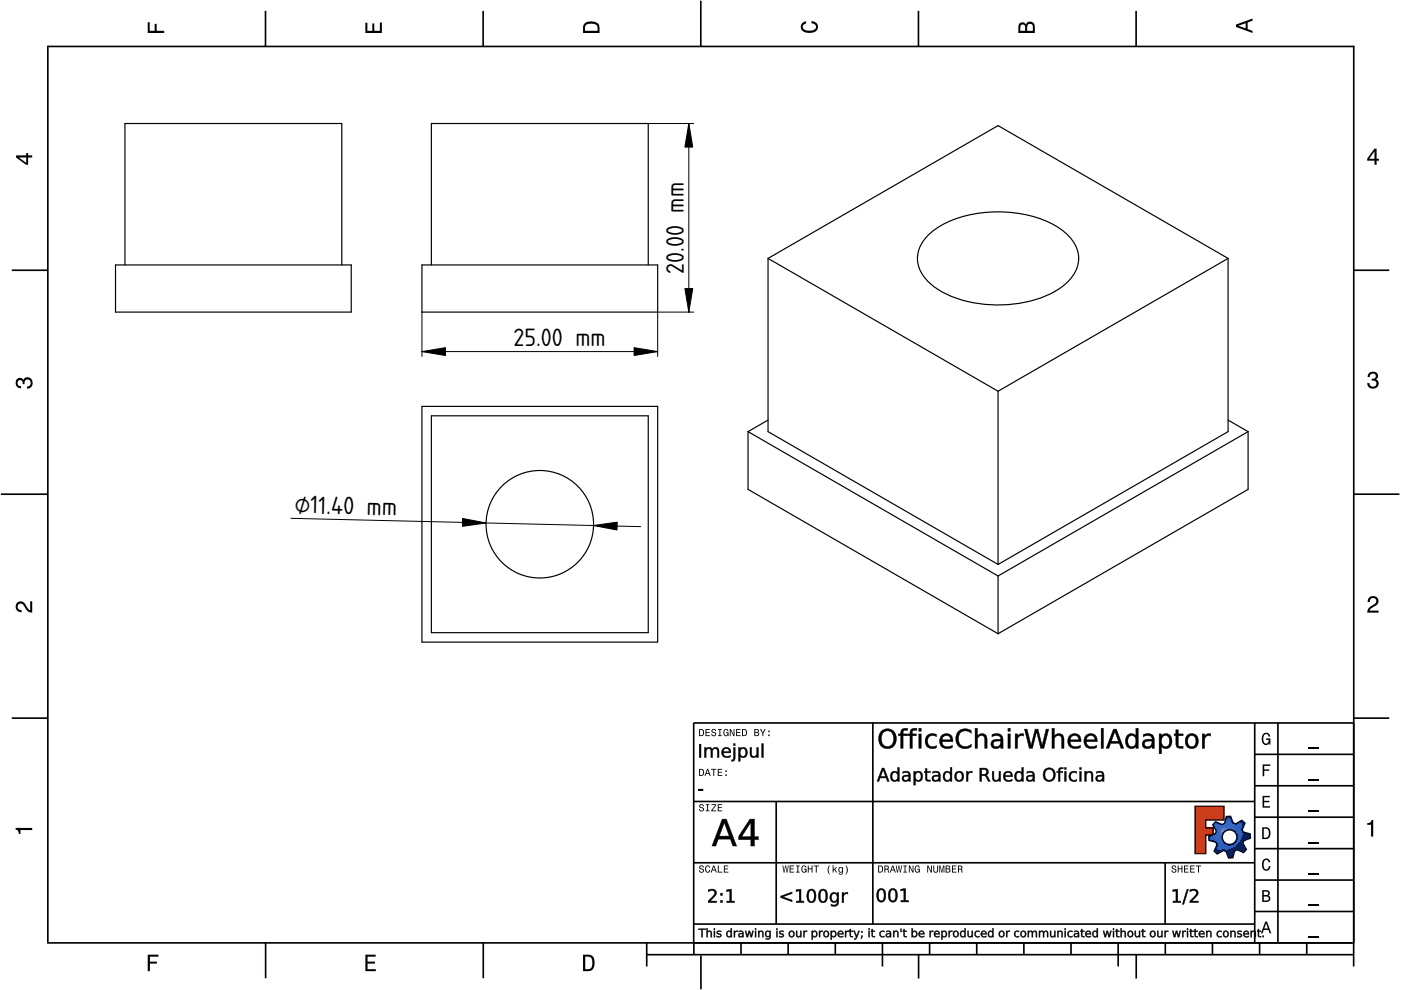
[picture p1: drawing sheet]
<svg xmlns="http://www.w3.org/2000/svg" width="297mm" height="210mm" viewBox="0 0 297 210" stroke-linecap="round" stroke-linejoin="round" font-family="sans-serif">
<defs><g id="words">
<g font-size="5">
<text x="145" y="58.1" transform="rotate(-90 145 58.1)">20.00 mm</text>
<text x="108.9" y="73.5">25.00 mm</text>
<text x="62.4" y="108.8" transform="rotate(1 62.4 108.8)">⌀11.40 mm</text>
</g>
</g></defs>
<g fill="none" stroke="#000" stroke-width=".35">
<path d="M10.1 9.7v190.1M10.1 9.9h277M56.3 2.3v7.5M102.4 2.3v7.5M148.6 .1v9.8M194.7 2.3v7.5M240.9 2.3v7.5M287 9.7v195.2M2.5 57.3h7.5M287.1 57.3h7.4M.2 104.8h10M287 104.8h9.7"/>
<path d="M2.5 152.3h7.5M147 153.3h140.1M147.1 153.3v49.1M185.1 153.2v42.8M266 159.9h21M266 153.3v46.7M270.9 153.3v46.7M287.1 152.3h7.4M147 169.9h119M164.6 169.9v26M266 179.9h21M266 173.3h21"/>
<path d="M266 166.6h21M10 199.9h277.1M56.3 199.9v7.5M102.5 199.9v7.5M137.1 199.9v5M147 195.9h119M147 182.9h119M157.1 199.9v2.5M167.1 199.9v2.5M177.1 199.9v2.5M187.1 199.9v5M197.1 199.9v2.5"/>
<path d="M207.1 199.9v2.5M217.1 199.9v2.5M227.1 199.9v2.5M237.1 199.9v5M247 182.9v13M247.1 199.9v2.5M257.1 199.9v2.5M266 193.3h21M266 186.6h21M267.1 199.9v2.5M277.1 199.9v2.5M137.1 202.4h150"/>
<path d="M148.6 202.6v7.2M194.8 202.4v5.1M240.9 202.4v5.1"/>
</g>
<g fill="#000">
<path d="M31.3 4.7h.4v1.8h1.1v-1.4h.4v1.4h1.6v.5h-3.5z" fill-rule="evenodd"/>
<path d="M77.5 4.8h.4v1.7h1v-1.5h.5v1.5h1.1v-1.7h.5v2.2h-3.5z" fill-rule="evenodd"/>
<path d="M124.1 4.9a2.19 2.19 0 0 0-.5 2.1h3.5v-1.2a1.42 1.42 0 0 0-1.7-1.3zM124.3 5.2a2.14 2.14 0 0 1 2.3 .3l.1 1h-2.7l.1-1z" fill-rule="evenodd"/>
<path d="M170.1 4.9l.8-.4v.5a.7 .7 0 0 0-.7 .5 .7 .7 0 0 0 .3 .8 1.69 1.69 0 0 0 2.5-.6 .9 .9 0 0 0-.9-.8v-.5a1.24 1.24 0 0 1 1.3 1.1 1.24 1.24 0 0 1-1 1.4 2.22 2.22 0 0 1-2.5-.7l-.1-.5z" fill-rule="evenodd"/>
<path d="M216.1 5l-.2 .8v1.2h3.5v-1.3a.98 .98 0 0 0-.7-1.1 .98 .98 0 0 0-1.2 .6 .84 .84 0 0 0-1.4-.2zM216.4 5.3a.54 .54 0 0 1 .7-.1 .54 .54 0 0 1 .3 .6v.7h-1.1zM217.9 5.2a.62 .62 0 0 1 .7-.1 .62 .62 0 0 1 .4 .6v.8h-1.2z" fill-rule="evenodd"/>
<path d="M262.1 5.2v.5l3.5 1.3v-.5l-1.1-.3v-1.4l1.1-.4v-.5zM262.6 5.5l1.5-.6v1.1z" fill-rule="evenodd"/>
<path d="M3.4 32.9v.5l2.1 1.5h.5v-1.5h.8v-.5h-.8v-.5h-.4v.5zM4 33.4h1.6v1.1z" fill-rule="evenodd"/>
<path d="M291.4 31.5l-1.5 2.1v.5h1.5v.8h.5v-.8h.5v-.4h-.5v-2.2zM291.4 32.1v1.6h-1.1z" fill-rule="evenodd"/>
<path d="M3.6 80.4a.86 .86 0 0 1 1.4 .1 1.06 1.06 0 0 1 1.2-.5 1.06 1.06 0 0 1 .7 1.2 1.1 1.1 0 0 1-1.2 1.2v-.4a.71 .71 0 0 0 .8-1 .71 .71 0 0 0-1.3-.1v.6h-.4a.61 .61 0 0 0-.3-.8 .61 .61 0 0 0-.8 .2 .61 .61 0 0 0 .2 .8l.6 .2v.4a1.15 1.15 0 0 1-1.2-.6 1.15 1.15 0 0 1 .3-1.3z" fill-rule="evenodd"/>
<path d="M290.3 79.1a1.08 1.08 0 0 1 1.3-.2 1.08 1.08 0 0 1 .5 1.3l-.4 .2a1.06 1.06 0 0 1 .6 1.3 1.06 1.06 0 0 1-1.2 .7 1.1 1.1 0 0 1-1.2-1.2h.4a.71 .71 0 0 0 1 .8 .71 .71 0 0 0 .1-1.3h-.6v-.4a.61 .61 0 0 0 .8-.3 .61 .61 0 0 0-.2-.8 .61 .61 0 0 0-.8 .2l-.2 .5h-.4z" fill-rule="evenodd"/>
<path d="M3.6 127.8a1.22 1.22 0 0 1 2 .7l.4 .6 .4 .3v-1.9h.4v2.4a1.8 1.8 0 0 1-1.7-1.4 .71 .71 0 0 0-.9-.5 .71 .71 0 0 0-.5 .8 .71 .71 0 0 0 .9 .6v.4a1.18 1.18 0 0 1-1.2-.6 1.18 1.18 0 0 1 .2-1.4z" fill-rule="evenodd"/>
<path d="M290.3 126.7a1.18 1.18 0 0 1 1.9 .3 1.18 1.18 0 0 1-1 1.7l-.5 .3-.3 .5h1.9v.4h-2.4a1.8 1.8 0 0 1 1.4-1.7 .71 .71 0 0 0 .5-.9 .71 .71 0 0 0-.9-.5 .71 .71 0 0 0-.5 .8h-.4z" fill-rule="evenodd"/>
<path d="M148.2 154.6v1.5h.5a.77 .77 0 0 0 .6-.8 .77 .77 0 0 0-.6-.7zM148.4 154.8a.58 .58 0 0 1 .7 .5 .58 .58 0 0 1-.7 .6zM149.6 154.6v1.5h.9v-.2h-.7v-.5h.6v-.2h-.6v-.4h.7v-.2zM151 154.7a.53 .53 0 0 0 0 .6 .53 .53 0 0 0 .6 .2 .32 .32 0 0 1-.3 .5 .32 .32 0 0 1-.3-.4h-.2a.5 .5 0 0 0 .7 .5 .5 .5 0 0 0 .1-.8l-.4-.1a.28 .28 0 0 1-.1-.4 .28 .28 0 0 1 .4-.1 .28 .28 0 0 1 .1 .3h.2a.51 .51 0 0 0-.3-.4 .51 .51 0 0 0-.5 .1zM152.3 154.6v.2h.2v1.1h-.2v.2h.7v-.2h-.3v-1.1h.3v-.2zM153.5 154.7a.81 .81 0 0 0 .5 1.4l.3-.2 .2 .2v-.8h-.6v.1h.4l-.2 .5a.6 .6 0 0 1-.5-.6 .6 .6 0 0 1 .4-.6l.2 .3h.2l-.1-.3a.53 .53 0 0 0-.8 0zM154.7 154.6v1.5h.2v-1.3l.6 1.3h.2v-1.5h-.2v1.2l-.5-1.2zM156.1 154.6v1.5h.9v-.2h-.7v-.5h.6v-.2h-.6v-.4h.7v-.2zM157.3 154.6v1.5h.5a.77 .77 0 0 0 .6-.8 .77 .77 0 0 0-.6-.7zM157.5 154.8a.58 .58 0 0 1 .7 .5 .58 .58 0 0 1-.7 .6zM159.9 154.6v1.5h.6a.42 .42 0 0 0 .5-.3 .42 .42 0 0 0-.3-.5l.2-.2-.1-.4zM160.1 154.8h.3a.23 .23 0 0 1 .3 .2 .23 .23 0 0 1-.3 .2h-.3zM160.1 155.4h.4a.26 .26 0 0 1 .3 .2 .26 .26 0 0 1-.3 .3h-.4zM161.1 154.6l.5 .9v.6h.2v-.6l.5-.9h-.2l-.4 .7-.3-.7zM162.9 155.8v.3h.3v-.3zM162.9 154.9v.3h.3v-.3z" fill-rule="evenodd"/>
<path d="M267.8 155.7a.85 .85 0 0 1 .9-.3 .85 .85 0 0 1 .6 .8h-.3l-.1-.3a.49 .49 0 0 0-.4-.3 .49 .49 0 0 0-.5 .3 1.2 1.2 0 0 0 .4 1.8 .66 .66 0 0 0 .6-.8h-.6v-.3h.9v1.3h-.1l-.1-.3-.3 .3a.85 .85 0 0 1-1.2-.7v-1.1z" fill-rule="evenodd"/>
<path d="M3.3 175.5h3.5v.5h-2.5v.8h-.3a.77 .77 0 0 0-.7-.9z" fill-rule="evenodd"/>
<path d="M148.4 170.6a.53 .53 0 0 0 0 .6 .53 .53 0 0 0 .6 .2 .32 .32 0 0 1-.3 .5 .32 .32 0 0 1-.3-.4h-.2a.5 .5 0 0 0 .7 .6 .5 .5 0 0 0 .1-.9l-.4-.1a.28 .28 0 0 1-.1-.4 .28 .28 0 0 1 .4-.1 .28 .28 0 0 1 .1 .4h.2a.51 .51 0 0 0-.3-.5 .51 .51 0 0 0-.5 .1zM149.7 170.5v.2h.2v1.1h-.2v.2h.7v-.2h-.3v-1.1h.3v-.2zM150.8 170.5v.2h.8l-.8 1.3h1.1v-.2h-.9l.9-1.3zM152.2 170.5v1.5h.9v-.2h-.7v-.5h.6v-.2h-.6v-.4h.7v-.2z" fill-rule="evenodd"/>
<path d="M148.2 163v1.5h.5a.77 .77 0 0 0 .6-.7 .77 .77 0 0 0-.6-.8zM148.4 163.2a.57 .57 0 0 1 .7 .6 .57 .57 0 0 1-.7 .5zM149.9 163l-.5 1.5h.2l.1-.4h.6l.2 .4h.2l-.6-1.5zM150 163.2l.3 .7h-.5zM150.8 163v.2h.4v1.3h.2v-1.3h.5v-.2zM152.2 163v1.5h.9v-.2h-.7v-.5h.6v-.2h-.6v-.4h.7v-.2zM153.8 164.2v.3h.3v-.3zM153.8 163.4v.3h.3v-.3z" fill-rule="evenodd"/>
<path d="M253.4 171h6.1v2.8h-3.9v1.7h1.6v1.5h-1.6v4h-2.2z" fill-rule="evenodd"/>
<path d="M257.7 174.3l-.5 .6 .7 1.3-.2 .6-1.4 .5v.9l1.5 .4 .3 .5-.7 1.4 .7 .5 1.3-.7 .6 .2 .5 1.4 .9-.1 .3-1.4 .6-.3 1.4 .6 .5-.6-.7-1.3 .2-.6 1.4-.5-.1-.9-1.4-.4-.3-.5 .6-1.4-.6-.6-1.3 .8-.6-.2-.5-1.4h-.9l-.4 1.5-.5 .2zM259.1 177.5a1.6 1.6 0 0 1 3.2 0 1.6 1.6 0 0 1-3.2 0z" fill-rule="evenodd"/>
<path d="M267.7 168.7h1.5v.3h-1.2v.8h1.1v.3h-1.1v.8h1.3v.3h-1.6z" fill-rule="evenodd"/>
<path d="M267.7 162.1h1.6v.3h-1.3v.7h1.1v.3h-1.1v1.2h-.3z" fill-rule="evenodd"/>
<path d="M267.6 175.4v2.5h.8a1.37 1.37 0 0 0 .7-2.2 1.56 1.56 0 0 0-1.5-.3zM267.9 175.7a.98 .98 0 0 1 1.2 .7 .98 .98 0 0 1-.7 1.2h-.5z" fill-rule="evenodd"/>
<path d="M289.9 174.5a.77 .77 0 0 0 .9-.6h.4v3.5h-.5v-2.5h-.8z" fill-rule="evenodd"/>
<path d="M148.4 183.6a.53 .53 0 0 0 0 .6 .53 .53 0 0 0 .6 .2 .32 .32 0 0 1-.3 .5 .32 .32 0 0 1-.3-.4h-.2a.5 .5 0 0 0 .7 .6 .5 .5 0 0 0 .1-.9l-.4-.1a.28 .28 0 0 1-.1-.4 .28 .28 0 0 1 .4-.1 .28 .28 0 0 1 .1 .4h.2a.51 .51 0 0 0-.3-.5 .51 .51 0 0 0-.5 .1zM149.6 183.7l-.1 .2a.67 .67 0 0 0 .1 .9 .67 .67 0 0 0 .8 .1l.2-.4h-.2l-.2 .3a.6 .6 0 0 1-.5-.5 .6 .6 0 0 1 .4-.6l.3 .3h.2l-.2-.4a.5 .5 0 0 0-.8 .1zM151.2 183.5l-.5 1.5h.2l.1-.4h.6l.2 .4h.2l-.6-1.5zM151.3 183.7l.3 .7h-.5zM152.2 183.5v1.5h1v-.2h-.8v-1.3zM153.5 183.5v1.5h.9v-.2h-.7v-.5h.6v-.2h-.6v-.4h.7v-.2z" fill-rule="evenodd"/>
<path d="M165.9 183.5l.3 1.5h.1l.3-1.3 .2 1.3h.2l.2-1.5h-.1l-.2 1.3-.2-1.3h-.2l-.2 1.3-.2-1.3zM167.4 183.5v1.5h1v-.2h-.8v-.5h.7v-.2h-.7v-.4h.7v-.2zM168.8 183.5v.2h.3v1.1h-.3v.2h.7v-.2h-.2v-1.1h.2v-.2zM170.1 183.7a.82 .82 0 0 0 .5 1.3l.3-.2 .1 .2v-.8h-.5v.2h.3l-.2 .4a.6 .6 0 0 1-.5-.5 .6 .6 0 0 1 .5-.6l.2 .3h.2l-.2-.4a.53 .53 0 0 0-.7 .1zM171.3 183.5v1.5h.2v-.7h.6v.7h.2v-1.5h-.2v.6h-.6v-.6zM172.5 183.5v.2h.5v1.3h.2v-1.3h.4v-.2zM175.8 183.5a1.35 1.35 0 0 0 .2 1.9 1.84 1.84 0 0 1 0-1.9zM176.5 183.5v1.5h.2v-.4l.2-.2 .4 .6h.2l-.4-.7 .4-.5h-.2l-.6 .6v-.9zM177.9 184a.59 .59 0 0 0-.2 .7 .59 .59 0 0 0 .7 .3l.1-.2a.31 .31 0 0 1-.1 .5 .31 .31 0 0 1-.4-.2h-.2a.47 .47 0 0 0 .5 .4 .47 .47 0 0 0 .4-.5v-1.2h-.2v.2l-.3-.2zM178 184.1l.1-.1a.42 .42 0 0 1 .4 .4 .42 .42 0 0 1-.4 .5l-.1-.3zM179.3 183.5a1.85 1.85 0 0 1 0 1.9 1.22 1.22 0 0 0 0-1.9z" fill-rule="evenodd"/>
<path d="M186.2 183.5v1.5h.5a.77 .77 0 0 0 .6-.7 .77 .77 0 0 0-.6-.8zM186.4 183.7a.58 .58 0 0 1 .6 .6 .58 .58 0 0 1-.6 .5zM187.5 183.5v1.5h.2v-.6a.45 .45 0 0 1 .5 .1 .45 .45 0 0 1 .1 .5h.2l-.2-.7a.42 .42 0 0 0 .1-.5 .42 .42 0 0 0-.4-.3zM187.7 183.7h.2a.26 .26 0 0 1 .4 .3 .26 .26 0 0 1-.4 .2h-.2zM189.2 183.5l-.6 1.5h.2l.2-.4h.6l.1 .4h.2l-.5-1.5zM189.3 183.7l.2 .7h-.4zM189.9 183.5l.3 1.5h.2l.2-1.3 .2 1.3h.2l.3-1.5h-.2l-.2 1.3-.2-1.3h-.2l-.2 1.3-.2-1.3zM191.5 183.5v.2h.3v1.1h-.3v.2h.8v-.2h-.3v-1.1h.3v-.2zM192.7 183.5v1.5h.2v-1.2l.5 1.2h.3v-1.5h-.2v1.2l-.6-1.2zM194.1 183.7a.81 .81 0 0 0 .5 1.3l.3-.2 .1 .2v-.8h-.5v.2h.3l-.2 .4a.6 .6 0 0 1-.5-.5 .6 .6 0 0 1 .5-.6l.2 .3h.2l-.2-.4a.53 .53 0 0 0-.7 .1zM196.6 183.5v1.5h.2v-1.2l.6 1.2h.2v-1.5h-.2v1.2l-.6-1.2zM197.9 183.5v.9a.52 .52 0 0 0 .5 .6 .52 .52 0 0 0 .5-.6v-.9h-.2v.9a.33 .33 0 0 1-.3 .5 .33 .33 0 0 1-.3-.5v-.9zM199.2 183.5v1.5h.1v-1.4l.3 1.4h.2l.3-1.4v1.4h.1v-1.5h-.2l-.3 1.3-.3-1.3zM200.5 183.5v1.5h.6a.42 .42 0 0 0 .4-.3 .42 .42 0 0 0-.2-.5l.2-.2-.1-.4zM200.7 183.7h.3a.23 .23 0 0 1 .3 .2 .23 .23 0 0 1-.3 .2h-.3zM200.7 184.3h.3a.26 .26 0 0 1 .3 .3 .26 .26 0 0 1-.3 .2h-.3zM201.8 183.5v1.5h1v-.2h-.8v-.5h.7v-.2h-.7v-.4h.8v-.2zM203.1 183.5v1.5h.2v-.6a.45 .45 0 0 1 .5 .1 .45 .45 0 0 1 .1 .5h.2l-.2-.7a.42 .42 0 0 0 .1-.5 .42 .42 0 0 0-.4-.3zM203.3 183.7h.3a.26 .26 0 0 1 .3 .3 .26 .26 0 0 1-.4 .2h-.2z" fill-rule="evenodd"/>
<path d="M248.5 183.6a.53 .53 0 0 0 0 .6 .53 .53 0 0 0 .6 .2 .32 .32 0 0 1-.2 .5 .32 .32 0 0 1-.3-.4h-.2a.5 .5 0 0 0 .6 .6 .5 .5 0 0 0 .2-.9l-.4-.1a.28 .28 0 0 1-.1-.4 .28 .28 0 0 1 .3-.1 .28 .28 0 0 1 .2 .4h.2a.51 .51 0 0 0-.3-.5 .51 .51 0 0 0-.6 .1zM249.7 183.5v1.5h.2v-.7h.6v.7h.2v-1.5h-.2v.6h-.6v-.6zM251 183.5v1.5h1v-.2h-.8v-.5h.7v-.2h-.7v-.4h.8v-.2zM252.3 183.5v1.5h1v-.2h-.8v-.5h.7v-.2h-.7v-.4h.8v-.2zM253.5 183.5v.2h.5v1.3h.2v-1.3h.5v-.2z" fill-rule="evenodd"/>
<path d="M268.3 195.4l-1 2.5h.4l.2-.7h1l.3 .7h.3l-.9-2.5zM268.4 195.8l.4 1.1h-.7z" fill-rule="evenodd"/>
<path d="M267.6 188.7v2.5h1a.7 .7 0 0 0 .7-.5 .7 .7 0 0 0-.4-.8 .61 .61 0 0 0 .3-.8 .61 .61 0 0 0-.7-.4zM267.9 189h.6a.38 .38 0 0 1 .4 .4 .38 .38 0 0 1-.5 .4h-.5zM267.9 190.1h.6a.44 .44 0 0 1 .5 .4 .44 .44 0 0 1-.5 .4h-.6z" fill-rule="evenodd"/>
<path d="M267.8 182.3a.85 .85 0 0 1 .9-.3 .85 .85 0 0 1 .6 .8h-.3l-.1-.2a.47 .47 0 0 0-.4-.3 .47 .47 0 0 0-.4 .3 1.21 1.21 0 0 0 .4 1.7 .64 .64 0 0 0 .5-.7h.4a.89 .89 0 0 1-.8 1 .89 .89 0 0 1-1-.7v-1.1z" fill-rule="evenodd"/>
<path d="M31.3 202.4h2.3v.4h-1.8v1.1h1.5v.4h-1.5v1.6h-.5z" fill-rule="evenodd"/>
<path d="M77.5 202.4h2.1v.4h-1.7v1.1h1.6v.4h-1.6v1.2h1.8v.4h-2.2z" fill-rule="evenodd"/>
<path d="M123.6 202.4v3.5h1.2a1.42 1.42 0 0 0 1.3-1.7 1.38 1.38 0 0 0-1.3-1.8zM124.1 202.8l1 .1a1.89 1.89 0 0 1 0 2.5l-1 .1z" fill-rule="evenodd"/>
</g>
<path d="M277.3 158.6h2.2M277.3 178.6h2.2M277.3 172h2.2M277.3 165.3h2.2M277.3 198.6h2.2M277.3 192h2.2M277.3 185.3h2.2" fill="none" stroke="#000" stroke-width=".25"/>
<g fill="#000">
<path d="M148.1 167.3h1v.3h-1z"/>
<path d="M148.2 157.8h.4v2.8h-.4zM149.4 158.5h.3v.3a.72 .72 0 0 1 .7-.4 .72 .72 0 0 1 .6 .5 .75 .75 0 0 1 .9-.4 .75 .75 0 0 1 .5 .8v1.3h-.3v-1.3a.52 .52 0 0 0-.6-.6 .52 .52 0 0 0-.4 .7v1.2h-.4v-1.3a.52 .52 0 0 0-.5-.6 .52 .52 0 0 0-.5 .7v1.2h-.3zM153.3 158.7a.98 .98 0 0 1 1.2-.2 .98 .98 0 0 1 .4 1.1h-1.5a.9 .9 0 0 0 1.5 .6v.3a1.19 1.19 0 0 1-1.6-.2 1.19 1.19 0 0 1 0-1.6zM153.6 158.9l-.2 .5h1.2a.6 .6 0 0 0-.4-.6 .6 .6 0 0 0-.6 .1zM155.5 158.5h.4l-.1 2.4-.2 .4-.5 .1v-.3h.2l.2-.2zM155.5 157.7h.4v.4h-.4zM156.6 158.5h.3v.3a.87 .87 0 0 1 1.1-.3 .87 .87 0 0 1 .5 1 .87 .87 0 0 1-.5 1.1 .87 .87 0 0 1-1.1-.3v1.1h-.3zM157.2 158.8a.8 .8 0 0 0-.3 1 .8 .8 0 0 0 .9 .5 .8 .8 0 0 0 .3-1 .8 .8 0 0 0-.9-.5zM159 158.5h.4v1.3a.55 .55 0 0 0 .5 .6 .55 .55 0 0 0 .5-.7v-1.2h.4v2.1h-.4v-.3a.77 .77 0 0 1-.9 .3 .77 .77 0 0 1-.5-.8zM161.5 157.7h.3v2.9h-.3z"/>
<path d="M148.2 157.7h.5v2.9h-.5zM148.2 157.8v2.8h.4v-2.8zM149.3 158.4h.5l-.1 .4a.69 .69 0 0 1 .7-.4 .69 .69 0 0 1 .6 .5 .77 .77 0 0 1 1-.5 .77 .77 0 0 1 .5 .9v1.3h-.4v-1.3a.48 .48 0 0 0-.6-.5 .48 .48 0 0 0-.4 .6v1.2h-.4v-1.3a.48 .48 0 0 0-.5-.5 .48 .48 0 0 0-.4 .6v1.2h-.5zM149.4 158.5v2.1h.3v-1.2a.56 .56 0 0 1 .5-.7 .56 .56 0 0 1 .6 .6l-.1 1.3h.4l-.1-1.2a.56 .56 0 0 1 .5-.7 .56 .56 0 0 1 .6 .6v1.3h.3v-1.3a.72 .72 0 0 0-.5-.8 .72 .72 0 0 0-.9 .5 .7 .7 0 0 0-.7-.5 .7 .7 0 0 0-.6 .5v-.5zM153.2 158.7a1 1 0 0 1 1.3-.2 1 1 0 0 1 .4 1.2l-1.5-.1a.88 .88 0 0 0 .6 .7 .88 .88 0 0 0 .9-.2v.4a1.23 1.23 0 0 1-1.6-.1 1.23 1.23 0 0 1-.1-1.7zM153.3 158.8a1.15 1.15 0 0 0 0 1.5 1.15 1.15 0 0 0 1.5 .2l.1-.3a.91 .91 0 0 1-1 .2 .91 .91 0 0 1-.6-.8h1.6a.93 .93 0 0 0-.5-1 .93 .93 0 0 0-1.1 .2zM153.6 158.9l-.2 .5h1.2a.6 .6 0 0 0-.4-.6 .6 .6 0 0 0-.6 .1zM153.5 158.9a.62 .62 0 0 1 .8-.2 .62 .62 0 0 1 .3 .7h-1.3zM155.5 158.4h.4v2.2a.65 .65 0 0 1-.2 .7 .65 .65 0 0 1-.7 .1v-.3l.3-.1 .2-.1zM155.5 158.5v2.4l-.1 .2h-.3v.3l.5-.1 .2-.4 .1-2.4zM155.5 157.6h.4v.5h-.4zM155.5 157.7v.4h.4v-.4zM156.5 158.4h.5l-.1 .4a.8 .8 0 0 1 .8-.4 .8 .8 0 0 1 .7 .5 1.08 1.08 0 0 1 0 1.3 1.08 1.08 0 0 1-1.2 .4l-.3-.3 .1 1.2h-.5zM156.6 158.5v2.9h.3v-1.3a.82 .82 0 0 0 1 .5 .82 .82 0 0 0 .5-1.1 .82 .82 0 0 0-.5-1 .82 .82 0 0 0-1 .5v-.5zM157.2 158.9a.76 .76 0 0 0-.3 .9 .76 .76 0 0 0 .9 .4 .76 .76 0 0 0 .3-.9 .76 .76 0 0 0-.9-.4zM157.2 158.8a.84 .84 0 0 1 1 .5 .84 .84 0 0 1-.5 1.1 .88 .88 0 0 1-.9-.6 .88 .88 0 0 1 .4-1zM159 158.4h.4v1.4a.5 .5 0 0 0 .5 .5 .5 .5 0 0 0 .5-.6v-1.3h.4v2.2h-.4v-.3a.79 .79 0 0 1-.9 .4 .79 .79 0 0 1-.5-.9zM159 158.5l.1 1.3a.74 .74 0 0 0 .5 .8 .74 .74 0 0 0 .9-.5l-.1 .5h.4v-2.1h-.4l.1 1.2a.59 .59 0 0 1-.6 .7 .59 .59 0 0 1-.6-.6l.1-1.3zM161.5 157.6h.4v3h-.4zM161.5 157.7v2.9h.3v-2.9z"/>
<path d="M187.4 155.2a1.89 1.89 0 0 0 .5 3.1 1.47 1.47 0 0 0 1.5-2 1.27 1.27 0 0 0-.6-1.2 1.27 1.27 0 0 0-1.4 .1zM186.8 155.1a1.94 1.94 0 0 1 2.4-.3 1.94 1.94 0 0 1 .8 2.3 1.92 1.92 0 0 1-2.3 1.6 1.92 1.92 0 0 1-1.4-2.5zM191.2 154.7l.4-.3h.8v.4l-.7 .1-.2 .2v.5h.8v.4h-.8v2.7h-.5v-2.7h-.5v-.4h.5zM193.2 154.7l.4-.3h.8v.4l-.7 .1-.2 .2-.1 .5h.9v.4h-.9v2.7h-.5v-2.7h-.4v-.4h.4zM194.8 155.6h.5v3.1h-.5zM194.8 154.4h.5v.7h-.5zM196.6 156a1.88 1.88 0 0 1 2-.3v.5a1.18 1.18 0 0 0-1.6 .1 1.18 1.18 0 0 0 0 1.6 1.18 1.18 0 0 0 1.6 .2v.4a1.64 1.64 0 0 1-2.2-.4 1.64 1.64 0 0 1 .2-2.1zM199.6 156a1.41 1.41 0 0 1 1.7-.3 1.41 1.41 0 0 1 .7 1.6h-2.3a1.26 1.26 0 0 0 2 .8l.2-.1v.5a1.73 1.73 0 0 1-2.1-.1 1.73 1.73 0 0 1-.4-2.2zM200 156.2l-.3 .7h1.8a.87 .87 0 0 0-.5-.9 .87 .87 0 0 0-1 .2zM203.2 155.1a2.25 2.25 0 0 1 2.7-.2v.6a1.57 1.57 0 0 0-1.9-.4 1.57 1.57 0 0 0-.8 1.9 1.52 1.52 0 0 0 1.1 1.3 1.52 1.52 0 0 0 1.6-.5v.5a2.09 2.09 0 0 1-2.6 0 2.09 2.09 0 0 1-.5-2.5zM206.7 154.4h.5v1.7a1.11 1.11 0 0 1 1.4-.5 1.11 1.11 0 0 1 .7 1.2v1.9h-.5v-1.9a.79 .79 0 0 0-.8-.8 .79 .79 0 0 0-.8 .9v1.8h-.5zM210.7 157.4a.72 .72 0 0 0 .4 1 .72 .72 0 0 0 1-.6l.1-.7-1.2 .1zM210.3 155.7h.2a1.45 1.45 0 0 1 2.2 1.2v1.8h-.5v-.5a1.05 1.05 0 0 1-1.8 .3 1.05 1.05 0 0 1 .5-1.7l1.3-.1a1.1 1.1 0 0 0-1.9-.5zM213.7 155.6h.5v3.1h-.5zM213.7 154.4h.5v.7h-.5zM215.2 155.6h.5v.5a1.2 1.2 0 0 1 1.3-.5v.5a.89 .89 0 0 0-.9 .1 .89 .89 0 0 0-.4 .9v1.6h-.5zM217.2 154.6h.6l.8 3.4 .9-3.4h.6l.8 3.4 .9-3.4h.6l-1.1 4.1h-.7l-.8-3.6-.9 3.6h-.7zM223 154.4h.5v1.7a1.11 1.11 0 0 1 1.4-.5 1.11 1.11 0 0 1 .7 1.2v1.9h-.5v-1.9a.79 .79 0 0 0-.8-.8 .79 .79 0 0 0-.8 .9v1.8h-.5zM226.8 156a1.41 1.41 0 0 1 1.7-.3 1.41 1.41 0 0 1 .7 1.6h-2.3a1.26 1.26 0 0 0 2 .8l.2-.1v.5a1.73 1.73 0 0 1-2.2-.1 1.73 1.73 0 0 1-.3-2.2zM227.2 156.2l-.3 .7h1.8a.87 .87 0 0 0-.5-.9 .87 .87 0 0 0-1 .2zM230.2 156a1.41 1.41 0 0 1 1.7-.3 1.41 1.41 0 0 1 .7 1.6h-2.3a1.26 1.26 0 0 0 2 .8l.2-.1v.5a1.73 1.73 0 0 1-2.2-.1 1.73 1.73 0 0 1-.3-2.2zM230.6 156.2l-.3 .7h1.8a.87 .87 0 0 0-.5-.9 .87 .87 0 0 0-1 .2zM233.5 154.4h.5v4.3h-.5zM236.4 155.1l-.8 2.1h1.5zM236.1 154.6h.6l1.5 4.1h-.5l-.4-1.1h-1.8l-.4 1.1h-.6zM239.1 155.8a1.15 1.15 0 0 1 1.7 .3v-1.7h.5v4.3h-.5v-.5a1.25 1.25 0 0 1-1.5 .4 1.25 1.25 0 0 1-.7-1.5l.1-.6zM239.5 156.1a1.32 1.32 0 0 0 .5 2.2 1.24 1.24 0 0 0 .8-1.2 1.24 1.24 0 0 0-.8-1.1zM242.8 157.4a.72 .72 0 0 0 .4 1 .72 .72 0 0 0 .9-.6l.1-.7-1.1 .1zM242.4 155.7h.2a1.45 1.45 0 0 1 2.1 1.2v1.8h-.5v-.5a1.05 1.05 0 0 1-1.7 .3 1.05 1.05 0 0 1 .4-1.7l1.3-.1a1.1 1.1 0 0 0-1.8-.5zM245.8 155.6h.5v.5a1.25 1.25 0 0 1 1.5-.4 1.25 1.25 0 0 1 .7 1.4 1.25 1.25 0 0 1-.7 1.5 1.25 1.25 0 0 1-1.5-.4v1.6h-.5zM246.7 156.1a1.32 1.32 0 0 0 .4 2.2 1.25 1.25 0 0 0 .9-1.2 1.25 1.25 0 0 0-.9-1.1zM249.3 154.7h.5v.9h1v.4h-1l.1 2 .2 .2h.7v.5h-.5a.83 .83 0 0 1-1-1v-1.7h-.4v-.4h.4zM252 156.3a1.18 1.18 0 0 0-.2 1.3 1.18 1.18 0 0 0 1.1 .7 1.29 1.29 0 0 0 .6-1.3 1.29 1.29 0 0 0-.8-1zM251.7 156a1.46 1.46 0 0 1 1.8-.2 1.46 1.46 0 0 1 .6 1.7 1.43 1.43 0 0 1-1.8 1.2 1.43 1.43 0 0 1-1-1.9zM254.9 155.6h.5v.5a1.2 1.2 0 0 1 1.3-.5v.5a.89 .89 0 0 0-1 .1 .89 .89 0 0 0-.3 .9v1.6h-.5z"/>
<path d="M187.4 155.2a1.85 1.85 0 0 0 .5 3 1.43 1.43 0 0 0 1.5-1.9 1.23 1.23 0 0 0-.7-1.2 1.23 1.23 0 0 0-1.3 .1zM187.4 155.2a1.37 1.37 0 0 1 1.6 0 1.37 1.37 0 0 1 .5 1.4 1.38 1.38 0 0 1-1.3 1.7 1.38 1.38 0 0 1-1.4-1.7l.1-.7zM186.8 155.1a1.98 1.98 0 0 1 2.4-.3 1.98 1.98 0 0 1 .9 2.3 1.96 1.96 0 0 1-2.4 1.6 1.96 1.96 0 0 1-1.4-2.5zM186.8 155.1a2.1 2.1 0 0 0-.3 2.4 2.1 2.1 0 0 0 2.1 1.2 2.15 2.15 0 0 0 1.4-2.1 2.15 2.15 0 0 0-1.4-2h-.4a1.7 1.7 0 0 0-1.4 .5zM191.2 154.6l.4-.2h.9v.5h-.8l-.2 .2v.5h.8v.4h-.8v2.7h-.6l.1-2.7h-.6v-.4h.6v-.5zM191.2 154.7l-.2 1-.5-.1v.4h.5v2.7h.5l-.1-2.7h.9v-.4l-.8 .1a.58 .58 0 0 1 .5-.9h.4v-.4zM193.1 154.6l.5-.2h.8v.5h-.7l-.2 .2-.1 .5h.9v.4h-.9l.1 2.7h-.6v-2.7h-.5v-.4h.5v-.5zM193.2 154.7l-.2 1-.5-.1v.4h.5l-.1 2.7h.5v-2.7h.9v-.4l-.9 .1a.58 .58 0 0 1 .5-.9h.5v-.4zM194.8 155.6h.6v3.1h-.6zM194.8 155.6v3.1h.5v-3.1zM194.8 154.4h.6v.7h-.6zM194.8 154.4v.7h.5v-.7zM196.5 155.9a1.82 1.82 0 0 1 2.1-.2v.6a1.14 1.14 0 0 0-1.6 0 1.14 1.14 0 0 0 0 1.6 1.14 1.14 0 0 0 1.6 .1v.5a1.68 1.68 0 0 1-2.2-.3 1.68 1.68 0 0 1 .1-2.3zM196.6 156a1.6 1.6 0 0 0-.2 2.1 1.6 1.6 0 0 0 2.1 .4l.1-.4a1.22 1.22 0 0 1-1.7-.1 1.22 1.22 0 0 1 0-1.7 1.22 1.22 0 0 1 1.7-.1l-.1-.4a1.83 1.83 0 0 0-1.9 .2zM199.6 155.9a1.43 1.43 0 0 1 1.8-.3 1.43 1.43 0 0 1 .6 1.7l-2.2-.1a1.21 1.21 0 0 0 1.9 .9l.3-.1v.5a1.77 1.77 0 0 1-2.4-.2 1.77 1.77 0 0 1 0-2.4zM199.6 156a1.65 1.65 0 0 0 0 2.2 1.65 1.65 0 0 0 2.1 .3h.2v-.4a1.64 1.64 0 0 1-2.1-.2l-.1-.7 2.3 .1a1.37 1.37 0 0 0-.7-1.6 1.37 1.37 0 0 0-1.7 .3zM200.1 156.2l-.4 .7h1.8a.83 .83 0 0 0-.5-.9 .83 .83 0 0 0-.9 .2zM200 156.2a.89 .89 0 0 1 1-.2 .89 .89 0 0 1 .5 .9h-1.8zM203.1 155.1a2.23 2.23 0 0 1 2.9-.2v.7a1.57 1.57 0 0 0-2.1-.3 1.57 1.57 0 0 0-.5 2 1.54 1.54 0 0 0 2.6 .4v.6a2.13 2.13 0 0 1-2.7 0 2.13 2.13 0 0 1-.6-2.6zM203.2 155.1a2.11 2.11 0 0 0-.4 2.4 2.11 2.11 0 0 0 2.1 1.2l1-.4v-.5a1.58 1.58 0 0 1-2 .3 1.58 1.58 0 0 1-.7-1.9 1.55 1.55 0 0 1 1.1-1.2 1.55 1.55 0 0 1 1.6 .5v-.6a2.21 2.21 0 0 0-2.7 .2zM206.7 154.4h.6l-.1 1.7a1.12 1.12 0 0 1 1.4-.5 1.12 1.12 0 0 1 .7 1.2v1.9h-.6v-1.9a.74 .74 0 0 0-.8-.8 .74 .74 0 0 0-.6 .9v1.8h-.6zM206.7 154.4v4.3h.5v-1.8a.83 .83 0 0 1 .8-1 .83 .83 0 0 1 .8 .9v1.9h.5l-.1-1.9a1.07 1.07 0 0 0-.7-1.2 1.07 1.07 0 0 0-1.3 .6v-1.8zM210.7 157.4a.68 .68 0 0 0 .5 .9 .68 .68 0 0 0 .8-.5l.2-.7-1.2 .1zM210.7 157.3l.3-.2h1.2a.91 .91 0 0 1-.4 1.1 .91 .91 0 0 1-1.2-.3zM210.3 155.7l.2-.1a1.49 1.49 0 0 1 2.2 1.3v1.8h-.6l.1-.5a1.11 1.11 0 0 1-1.4 .6 1.11 1.11 0 0 1-.7-1.4 1.11 1.11 0 0 1 1.4-.7h.7a1.12 1.12 0 0 0-1.9-.4zM210.3 155.7v.5l.2-.1a1.09 1.09 0 0 1 1.7 .7 1.72 1.72 0 0 0-2 .7 1.07 1.07 0 0 0 .7 1.2 1.07 1.07 0 0 0 1.3-.7v.7h.5l-.1-1.8a1.45 1.45 0 0 0-2.3-1.1zM213.7 155.6h.5v3.1h-.5zM213.7 155.6v3.1h.5v-3.1zM213.7 154.4h.5v.7h-.5zM213.7 154.4v.7h.5v-.7zM215.2 155.6h.6l-.1 .5a1.06 1.06 0 0 1 1.4-.5v.6a.85 .85 0 0 0-1 0 .85 .85 0 0 0-.3 .9v1.6h-.6zM215.2 155.6v3.1h.5v-1.6a.89 .89 0 0 1 .3-1 .89 .89 0 0 1 1 0v-.5h-.1a1.1 1.1 0 0 0-1.2 .7v-.7zM217.1 154.5h.7l.8 3.5 .8-3.5h.7l.8 3.5 .9-3.5h.6l-1 4.2h-.8l-.8-3.6-.9 3.6h-.7zM217.2 154.6l1 4.1h.7l.8-3.6 .9 3.6h.7l1.1-4.1h-.6l-.9 3.4-.8-3.4h-.6l-.9 3.4-.8-3.4zM223 154.4h.6l-.1 1.7a1.12 1.12 0 0 1 1.4-.5 1.12 1.12 0 0 1 .7 1.2v1.9h-.6v-1.9a.74 .74 0 0 0-.7-.8 .74 .74 0 0 0-.7 .9v1.8h-.6zM223 154.4v4.3h.5v-1.8a.83 .83 0 0 1 .8-1 .83 .83 0 0 1 .8 .9v1.9h.5l-.1-1.9a1.07 1.07 0 0 0-.7-1.2 1.07 1.07 0 0 0-1.3 .6v-1.8zM226.7 155.9a1.43 1.43 0 0 1 1.8-.3 1.43 1.43 0 0 1 .7 1.7l-2.3-.1a1.21 1.21 0 0 0 2 .9l.2-.1v.5a1.77 1.77 0 0 1-2.3-.2 1.77 1.77 0 0 1-.1-2.4zM226.8 156a1.65 1.65 0 0 0-.1 2.2 1.65 1.65 0 0 0 2.2 .3h.2v-.4a1.64 1.64 0 0 1-2.1-.2l-.2-.7 2.4 .1a1.37 1.37 0 0 0-.7-1.6 1.37 1.37 0 0 0-1.7 .3zM227.2 156.2l-.3 .7h1.8a.83 .83 0 0 0-.5-.9 .83 .83 0 0 0-1 .2zM227.2 156.2a.89 .89 0 0 1 1-.2 .89 .89 0 0 1 .5 .9h-1.8zM230.2 155.9a1.43 1.43 0 0 1 1.8-.3 1.43 1.43 0 0 1 .6 1.7l-2.2-.1a1.21 1.21 0 0 0 1.9 .9l.3-.1v.5a1.77 1.77 0 0 1-2.4-.2 1.77 1.77 0 0 1 0-2.4zM230.2 156a1.65 1.65 0 0 0 0 2.2 1.65 1.65 0 0 0 2.1 .3h.2v-.4a1.64 1.64 0 0 1-2.1-.2l-.1-.7 2.3 .1a1.37 1.37 0 0 0-.7-1.6 1.37 1.37 0 0 0-1.7 .3zM230.7 156.2l-.4 .7h1.8a.83 .83 0 0 0-.5-.9 .83 .83 0 0 0-.9 .2zM230.6 156.2a.89 .89 0 0 1 1-.2 .89 .89 0 0 1 .5 .9h-1.8zM233.4 154.4h.6v4.3h-.6zM233.5 154.4v4.3h.5v-4.3zM236.3 155.1l-.7 2.1h1.5zM236.4 155l.8 2.2h-1.6zM236 154.5h.7l1.6 4.2h-.7l-.3-1.1h-1.8l-.4 1.1h-.6zM236.1 154.6l-1.6 4.1h.6l.3-1.1h1.9l.4 1.1h.5l-1.5-4.1zM239.1 155.7a1.1 1.1 0 0 1 1.7 .4v-1.7h.6v4.3h-.6v-.5a1.17 1.17 0 0 1-1.2 .6 1.17 1.17 0 0 1-1-1v-1.3zM239.2 155.8a1.77 1.77 0 0 0 .4 2.9 1.07 1.07 0 0 0 1.3-.7l-.1 .7h.5v-4.3h-.5l.1 1.8a1.1 1.1 0 0 0-1.7-.4zM239.5 156.1a1.27 1.27 0 0 0 .5 2.2 1.2 1.2 0 0 0 .8-1.2 1.2 1.2 0 0 0-.8-1.1zM239.5 156.1a.94 .94 0 0 1 1 0 .94 .94 0 0 1 .4 1 .94 .94 0 0 1-.9 1.3 .94 .94 0 0 1-.9-1.3l.1-.6zM242.8 157.4a.68 .68 0 0 0 .4 .9 .68 .68 0 0 0 .9-.5l.1-.7-1.1 .1zM242.7 157.3l.4-.2h1.1a.91 .91 0 0 1-.4 1.1 .91 .91 0 0 1-1.2-.3zM242.3 155.7l.3-.1a1.49 1.49 0 0 1 2.2 1.3v1.8h-.6v-.5a1.11 1.11 0 0 1-1.4 .6 1.11 1.11 0 0 1-.6-1.4 1.11 1.11 0 0 1 1.3-.7h.7a1.12 1.12 0 0 0-1.9-.4zM242.4 155.7v.5l.1-.1a1.09 1.09 0 0 1 1.8 .7 1.72 1.72 0 0 0-2.1 .7 1.07 1.07 0 0 0 .8 1.2 1.07 1.07 0 0 0 1.3-.7l-.1 .7h.5v-1.8a1.45 1.45 0 0 0-2.3-1.1zM245.7 155.6h.6v.5a1.17 1.17 0 0 1 1.2-.6 1.17 1.17 0 0 1 .9 1 1.59 1.59 0 0 1-1.4 2.3l-.4-.2-.4-.4 .1 1.7h-.6zM245.8 155.6v4.2h.5l-.1-1.8a1.2 1.2 0 0 0 1.5 .6 1.2 1.2 0 0 0 .7-1.5 1.21 1.21 0 0 0-.7-1.4 1.21 1.21 0 0 0-1.5 .5l.1-.6zM246.7 156.1a1.27 1.27 0 0 0 .4 2.2 1.2 1.2 0 0 0 .8-1.2 1.2 1.2 0 0 0-.8-1.1zM246.6 156.1a.94 .94 0 0 1 1.1 0 .94 .94 0 0 1 .3 1 .94 .94 0 0 1-.9 1.3 .94 .94 0 0 1-.9-1.3l.1-.6zM249.3 154.7h.6l-.1 .9h1.1v.4h-1.1l.1 2 .2 .2h.8v.5a1.15 1.15 0 0 1-1.6-1v-1.7h-.4v-.4h.4zM249.3 154.7l.1 1-.5-.1v.4h.5v2a.73 .73 0 0 0 .9 .6l.5 .1v-.5l-.7 .1-.3-.2v-2.1h1v-.4l-1 .1v-1zM252.2 156.1a1.25 1.25 0 0 0 .5 2.2 1.19 1.19 0 0 0 .8-1.2 1.19 1.19 0 0 0-.8-1.1zM252 156.2a.93 .93 0 0 1 1.2-.2 .93 .93 0 0 1 .4 1.1 .95 .95 0 0 1-.9 1.3 .95 .95 0 0 1-.9-1.3zM251.6 155.9a1.5 1.5 0 0 1 1.9-.2 1.5 1.5 0 0 1 .6 1.8 1.48 1.48 0 0 1-1.8 1.2 1.48 1.48 0 0 1-1-1.9zM251.7 156a1.59 1.59 0 0 0-.3 1.8 1.59 1.59 0 0 0 1.6 .9 1.64 1.64 0 0 0 1-1.6 1.64 1.64 0 0 0-1-1.5l-.9 .1zM254.8 155.6h.6v.5a1.06 1.06 0 0 1 1.3-.5v.6a.85 .85 0 0 0-.9 0 .85 .85 0 0 0-.4 .9v1.6h-.6zM254.9 155.6v3.1h.5v-1.6a.89 .89 0 0 1 .3-1 .89 .89 0 0 1 1 0v-.5h-.2a1.1 1.1 0 0 0-1.1 .7v-.7z"/>
<path d="M148 167.3h1.1v.4h-1.1zM148.1 167.3v.3h1v-.3z"/>
<path d="M153.6 174.4l-1.1 2.9h2.1zM153.1 173.7h.9l2.2 5.7h-.8l-.5-1.5h-2.6l-.5 1.5h-.9zM159.2 174.3l-2 3.1h2zM159 173.7h1v3.7h.8v.6h-.8v1.4h-.8v-1.4h-2.6v-.7z"/>
<path d="M153.5 174.4l-1 2.9h2.1zM153.6 174.3l1.1 3h-2.3zM153.1 173.6h.9l2.2 5.8h-.9l-.4-1.5h-2.6l-.5 1.5h-.9zM153.1 173.7l-2.2 5.7h.9l.4-1.5h2.7l.5 1.5h.8l-2.2-5.7zM159.2 174.3l-1.9 3.1h1.9zM159.2 174.2v3.2h-2zM159 173.6h1v3.8l.8-.1v.8l-.8-.1v1.4h-.8v-1.4l-2.6 .1v-.8zM159 173.7l-2.4 3.6v.7h2.6v1.4h.8l-.1-1.4h.9v-.6h-.9l.1-3.7z"/>
<path d="M187.2 163.2l-.5 1.4h1.1zM187 162.8h.5l1 2.9h-.4l-.2-.8h-1.3l-.3 .8h-.4zM189 163.8l.6-.3 .4 .1 .3 .3v-1.2h.4v3h-.4v-.4a.87 .87 0 0 1-1.1 .3 .87 .87 0 0 1-.4-1zM189.4 163.9a.8 .8 0 0 0-.3 1 .8 .8 0 0 0 .9 .4 .8 .8 0 0 0 .3-1 .8 .8 0 0 0-.9-.4zM191.8 164.7a.48 .48 0 0 0 .1 .7 .48 .48 0 0 0 .7-.3l.1-.5zM191.4 163.6a1.02 1.02 0 0 1 1.6 .9v1.2h-.3v-.4a.75 .75 0 0 1-1 .4 .75 .75 0 0 1-.4-.9 .75 .75 0 0 1 .9-.5h.5a.76 .76 0 0 0-1.3-.3zM193.7 163.5h.4v.4a.87 .87 0 0 1 1.1-.3 .87 .87 0 0 1 .4 1 .87 .87 0 0 1-.4 1 .87 .87 0 0 1-1.1-.3v1.2h-.4zM194.4 163.9a.8 .8 0 0 0-.3 1 .8 .8 0 0 0 .9 .4 .8 .8 0 0 0 .3-1 .8 .8 0 0 0-.9-.4zM196.2 162.9h.3v.6h.8v.3h-.8l.1 1.4 .1 .2h.6v.3l-.8-.1-.2-.2-.1-1.6h-.3v-.3h.3zM198.1 164.7a.48 .48 0 0 0 .2 .7 .48 .48 0 0 0 .6-.3l.1-.5zM197.7 163.6a1.02 1.02 0 0 1 1.7 .9v1.2h-.4v-.4a.75 .75 0 0 1-.9 .4 .75 .75 0 0 1-.5-.9 .75 .75 0 0 1 .9-.5h.5a.76 .76 0 0 0-1.3-.3zM200.2 163.8l.6-.3 .4 .1 .3 .3v-1.2h.3v3h-.3v-.4a.87 .87 0 0 1-1.1 .3 .87 .87 0 0 1-.5-1zM200.6 163.9a.8 .8 0 0 0-.3 1 .8 .8 0 0 0 .9 .4 .8 .8 0 0 0 .3-1 .8 .8 0 0 0-.9-.4zM203 163.9a.79 .79 0 0 0-.3 1 .79 .79 0 0 0 1 .4 .79 .79 0 0 0 .3-1 .79 .79 0 0 0-1-.4zM202.3 164.6a1.07 1.07 0 0 1 2.1 0 1.07 1.07 0 0 1-2.1 0zM204.9 163.5h.3v.4l.5-.4h.4v.4a.62 .62 0 0 0-.6 0 .62 .62 0 0 0-.3 .6v1.2h-.3zM207.7 162.8h.9a.79 .79 0 0 1 .9 .6 .79 .79 0 0 1-.4 .9l.3 .4 .5 1h-.4l-.5-1.1-.5-.1h-.4v1.2h-.4zM208.1 163.2v1h.5a.5 .5 0 0 0 .6-.5 .5 .5 0 0 0-.6-.5zM210.4 163.5h.3v1.3a.55 .55 0 0 0 .6 .6 .55 .55 0 0 0 .5-.7v-1.2h.3v2.2h-.3v-.4a.77 .77 0 0 1-.9 .4 .77 .77 0 0 1-.5-.9zM213 163.8a.98 .98 0 0 1 1.2-.2 .98 .98 0 0 1 .5 1.1h-1.6a.9 .9 0 0 0 1.5 .5v.4a1.19 1.19 0 0 1-1.6-.2 1.19 1.19 0 0 1 0-1.6zM213.3 164l-.2 .4h1.2a.6 .6 0 0 0-.3-.6 .6 .6 0 0 0-.7 .2zM215.3 163.8l.7-.3 .4 .1 .2 .3v-1.2h.4v3h-.4v-.4a.87 .87 0 0 1-1 .3 .87 .87 0 0 1-.5-1zM215.7 163.9a.8 .8 0 0 0-.3 1 .8 .8 0 0 0 1 .4 .8 .8 0 0 0 .3-1 .8 .8 0 0 0-1-.4zM218.1 164.7a.48 .48 0 0 0 .2 .7 .48 .48 0 0 0 .6-.3l.1-.5zM217.7 163.6a1.02 1.02 0 0 1 1.7 .9v1.2h-.4v-.4a.75 .75 0 0 1-.9 .4 .75 .75 0 0 1-.5-.9 .75 .75 0 0 1 .9-.5h.5a.76 .76 0 0 0-1.3-.3zM221.8 163.4a1.11 1.11 0 0 0-.2 1.4 1.11 1.11 0 0 0 1.3 .5 1.24 1.24 0 0 0 .5-1.3 1.24 1.24 0 0 0-.9-.9zM221.5 163.2a1.42 1.42 0 0 1 2.3 .7 1.42 1.42 0 0 1-1.6 1.8 1.54 1.54 0 0 1-.7-2.5zM224.6 162.9l.8-.2v.3h-.5l-.1 .2-.1 .3h.6v.3h-.6v1.9h-.3v-1.9h-.3v-.3h.3zM225.7 163.5h.4v2.2h-.4zM225.7 162.7h.4v.5h-.4zM226.9 163.8l.5-.3h.4l.5 .1v.4a.82 .82 0 0 0-1.1 .1 .82 .82 0 0 0 0 1.1 .82 .82 0 0 0 1.1 .1v.3a1.14 1.14 0 0 1-1.5-.3 1.14 1.14 0 0 1 .1-1.5zM228.9 163.5h.4v2.2h-.4zM228.9 162.7h.4v.5h-.4zM230 163.5h.3v.4a.77 .77 0 0 1 .9-.4 .77 .77 0 0 1 .5 .9v1.3h-.3v-1.3a.55 .55 0 0 0-.6-.6 .55 .55 0 0 0-.5 .7v1.2h-.3zM232.8 164.7a.48 .48 0 0 0 .2 .7 .48 .48 0 0 0 .7-.3v-.5zM232.5 163.6a1.02 1.02 0 0 1 1.6 .9v1.2h-.4v-.4a.75 .75 0 0 1-.9 .4 .75 .75 0 0 1-.5-.9 .75 .75 0 0 1 1-.5h.4a.76 .76 0 0 0-1.2-.3z"/>
<path d="M187.2 163.2l-.5 1.4h1.1zM187.2 163.1l.6 1.6h-1.1zM187 162.8h.5l1.1 2.9h-.5l-.2-.8h-1.3l-.2 .8h-.5zM187 162.8l-1.1 2.9h.4l.3-.8h1.3l.2 .8h.4l-1-2.9zM189 163.8a.78 .78 0 0 1 1.3 .1v-1.2h.4v3h-.4v-.4a.84 .84 0 0 1-.9 .4 .84 .84 0 0 1-.6-.8v-.6zM189 163.8a1.04 1.04 0 0 0-.1 1.3 1.04 1.04 0 0 0 1.1 .5l.4-.4-.1 .5h.4v-3h-.4l.1 1.3a.76 .76 0 0 0-1.4-.2zM189.4 163.9a.76 .76 0 0 0-.3 1 .76 .76 0 0 0 .9 .4 .76 .76 0 0 0 .3-.9 .76 .76 0 0 0-.9-.5zM189.4 163.9a.84 .84 0 0 1 1 .5 .84 .84 0 0 1-.5 1 .88 .88 0 0 1-.8-.6 .88 .88 0 0 1 .3-.9zM191.8 164.7a.44 .44 0 0 0 .2 .7 .44 .44 0 0 0 .6-.3l.1-.5zM191.6 164.7l1.1-.1a.61 .61 0 0 1-.3 .8 .61 .61 0 0 1-.9-.4zM191.4 163.6a1.18 1.18 0 0 1 1.6 .6l.1 1.5h-.5l.1-.4a.77 .77 0 0 1-1 .4 .77 .77 0 0 1-.5-.9 .77 .77 0 0 1 1-.5h.5a.79 .79 0 0 0-1.3-.3zM191.4 163.6v.4a.7 .7 0 0 1 .8-.3 .7 .7 0 0 1 .5 .7h-.5a.71 .71 0 0 0-.9 .4 .71 .71 0 0 0 .4 .9 .71 .71 0 0 0 .9-.4l.1-.1v.5h.3v-1.2a.98 .98 0 0 0-.6-.9 .98 .98 0 0 0-1 .1zM193.7 163.5h.4v.4a.8 .8 0 0 1 .8-.5 .8 .8 0 0 1 .7 .6 1.08 1.08 0 0 1 0 1.3 1.08 1.08 0 0 1-1.3 .4l-.3-.3 .1 1.1h-.4zM193.7 163.5v3h.4l-.1-1.3a.82 .82 0 0 0 1.1 .4 .82 .82 0 0 0 .5-1 .82 .82 0 0 0-.5-1 .82 .82 0 0 0-1.1 .4l.1-.5zM194.4 163.9a.76 .76 0 0 0-.3 1 .76 .76 0 0 0 .9 .4 .76 .76 0 0 0 .3-.9 .76 .76 0 0 0-.9-.5zM194.3 163.9a.84 .84 0 0 1 1.1 .5 .84 .84 0 0 1-.5 1 .88 .88 0 0 1-.9-.6 .88 .88 0 0 1 .3-.9zM196.2 162.9h.4l-.1 .6h.8v.4h-.8l.1 1.3 .1 .1h.6v.4a.8 .8 0 0 1-1.1-.7v-1.2l-.3 .1v-.4h.3zM196.2 162.9v.7l-.3-.1v.3h.3l.1 1.6 .2 .2 .8 .1v-.3l-.7-.1-.1-.3v-1.2h.8v-.3l-.8 .1v-.7zM198.1 164.7a.44 .44 0 0 0 .2 .7 .44 .44 0 0 0 .6-.3l.1-.5zM198 164.7l1-.1a.61 .61 0 0 1-.3 .8 .61 .61 0 0 1-.8-.4zM197.7 163.6a1.18 1.18 0 0 1 1.7 .6v1.5h-.4v-.4a.77 .77 0 0 1-1 .4 .77 .77 0 0 1-.4-.9 .77 .77 0 0 1 .9-.5h.5a.79 .79 0 0 0-1.3-.3zM197.7 163.6v.4a.7 .7 0 0 1 .8-.3 .7 .7 0 0 1 .5 .7h-.5a.71 .71 0 0 0-.8 .4 .71 .71 0 0 0 .4 .9 .71 .71 0 0 0 .9-.4l.1-.1-.1 .5h.4l-.1-1.2a.98 .98 0 0 0-.5-.9 .98 .98 0 0 0-1 .1zM200.1 163.8a.78 .78 0 0 1 1.4 .1l-.1-1.2h.5v3h-.5l.1-.4a.84 .84 0 0 1-1 .4 .84 .84 0 0 1-.6-.8v-.6zM200.2 163.8a1.04 1.04 0 0 0-.2 1.3 1.04 1.04 0 0 0 1.2 .5l.3-.4v.5h.3v-3h-.3v1.3a.76 .76 0 0 0-1.3-.2zM200.6 163.9a.76 .76 0 0 0-.3 1 .76 .76 0 0 0 .9 .4 .76 .76 0 0 0 .3-.9 .76 .76 0 0 0-.9-.5zM200.5 163.9a.84 .84 0 0 1 1.1 .5 .84 .84 0 0 1-.5 1 .88 .88 0 0 1-.9-.6 .88 .88 0 0 1 .3-.9zM203.1 163.9a.75 .75 0 0 0-.3 1 .75 .75 0 0 0 .9 .4 .75 .75 0 0 0 .2-.9 .75 .75 0 0 0-.8-.5zM202.9 164a.71 .71 0 0 1 .9-.1 .71 .71 0 0 1 .2 1 .66 .66 0 0 1-.8 .6 .66 .66 0 0 1-.5-.9zM202.3 164.6a1.11 1.11 0 0 1 2.2 0 1.11 1.11 0 0 1-2.2 0zM202.3 164.6a1.05 1.05 0 0 0 2.1 0 1.05 1.05 0 0 0-2.1 0zM204.9 163.5h.4v.4l.2-.3 .7-.1-.1 .4a.57 .57 0 0 0-.6 .1 .57 .57 0 0 0-.2 .5v1.2h-.4zM204.9 163.5v2.2h.3v-1.2a.62 .62 0 0 1 .2-.6 .62 .62 0 0 1 .7 0v-.3a.78 .78 0 0 0-.9 .4v-.5zM207.7 162.8h.9a.83 .83 0 0 1 1 .6 .83 .83 0 0 1-.5 1l.3 .2 .6 1.1h-.5l-.6-1.1-.8-.1 .1 1.2h-.5zM207.7 162.8v2.9h.4v-1.2a.82 .82 0 0 1 1.1 .4l.3 .8h.4l-.6-1.2-.4-.2a.74 .74 0 0 0 .6-.9 .74 .74 0 0 0-.9-.5zM208.1 163.2v1l.5-.1a.46 .46 0 0 0 .5-.4 .46 .46 0 0 0-.5-.5zM208.1 163.1h.5a.55 .55 0 0 1 .6 .6 .55 .55 0 0 1-.6 .5h-.5zM210.3 163.5h.5v1.3a.5 .5 0 0 0 .5 .6 .5 .5 0 0 0 .5-.7v-1.2h.4v2.2h-.4v-.4a.79 .79 0 0 1-1 .4 .79 .79 0 0 1-.5-.9zM210.4 163.5v1.3a.74 .74 0 0 0 .6 .9 .74 .74 0 0 0 .8-.5v.5h.3v-2.2h-.3v1.2a.59 .59 0 0 1-.5 .8 .59 .59 0 0 1-.6-.7v-1.3zM213 163.8a1 1 0 0 1 1.2-.3 1 1 0 0 1 .5 1.2h-1.6a.88 .88 0 0 0 .6 .7 .88 .88 0 0 0 .9-.2v.4a1.23 1.23 0 0 1-1.6-.2 1.23 1.23 0 0 1 0-1.6zM213 163.8a1.15 1.15 0 0 0 0 1.6 1.15 1.15 0 0 0 1.6 .1v-.3a.91 .91 0 0 1-1 .3 .91 .91 0 0 1-.6-.9l1.6 .1a.93 .93 0 0 0-.4-1.1 .93 .93 0 0 0-1.2 .2zM213.3 164l-.2 .4h1.2a.6 .6 0 0 0-.3-.5 .6 .6 0 0 0-.7 .1zM213.3 163.9a.62 .62 0 0 1 .7-.1 .62 .62 0 0 1 .3 .7h-1.3zM215.3 163.8a.78 .78 0 0 1 1.3 .1v-1.2h.4v3h-.4v-.4a.84 .84 0 0 1-.9 .4 .84 .84 0 0 1-.6-.8v-.6zM215.4 163.8a1.04 1.04 0 0 0-.2 1.3 1.04 1.04 0 0 0 1.1 .5l.4-.4-.1 .5h.4v-3h-.4l.1 1.3a.76 .76 0 0 0-1.3-.2zM215.8 163.9a.76 .76 0 0 0-.3 1 .76 .76 0 0 0 .8 .4 .76 .76 0 0 0 .3-.9 .76 .76 0 0 0-.8-.5zM215.7 163.9a.84 .84 0 0 1 1 .5 .84 .84 0 0 1-.5 1 .88 .88 0 0 1-.8-.6 .88 .88 0 0 1 .3-.9zM218.1 164.7a.44 .44 0 0 0 .2 .7 .44 .44 0 0 0 .6-.3l.1-.5zM218 164.7l1-.1a.61 .61 0 0 1-.3 .8 .61 .61 0 0 1-.8-.4zM217.7 163.6a1.18 1.18 0 0 1 1.7 .6v1.5h-.4v-.4a.77 .77 0 0 1-1 .4 .77 .77 0 0 1-.4-.9 .77 .77 0 0 1 .9-.5h.5a.79 .79 0 0 0-1.3-.3zM217.7 163.6v.4a.7 .7 0 0 1 .8-.3 .7 .7 0 0 1 .5 .7h-.5a.71 .71 0 0 0-.9 .4 .71 .71 0 0 0 .5 .9 .71 .71 0 0 0 .9-.4l.1-.1-.1 .5h.4l-.1-1.2a.98 .98 0 0 0-.5-.9 .98 .98 0 0 0-1.1 .1zM221.8 163.4a1.07 1.07 0 0 0-.1 1.4 1.07 1.07 0 0 0 1.2 .4 1.2 1.2 0 0 0-.4-2.1zM221.8 163.4a.96 .96 0 0 1 1.1-.2 .96 .96 0 0 1 .5 1.1 .97 .97 0 0 1-.9 1.2 .97 .97 0 0 1-1-1.2zM221.5 163.2a1.46 1.46 0 0 1 2.3 .7 1.46 1.46 0 0 1-1.6 1.8 1.59 1.59 0 0 1-.7-2.5zM221.5 163.2a1.4 1.4 0 0 0-.1 1.9 1.4 1.4 0 0 0 1.8 .4 1.39 1.39 0 0 0 .4-2 1.39 1.39 0 0 0-2.1-.3zM224.5 162.9l1-.2v.4l-.7 .1-.1 .3h.7v.4l-.7-.1 .1 1.9h-.4v-1.9l-.4 .1v-.4h.4zM224.6 162.9l-.2 .7-.3-.1v.3h.3v1.9h.3v-1.9h.6v-.3l-.6 .1v-.4l.2-.2h.5v-.3zM225.7 163.5h.4v2.2h-.4zM225.7 163.5v2.2h.4v-2.2zM225.7 162.7h.4v.5h-.4zM225.7 162.7v.5h.4v-.5zM226.9 163.8a1.25 1.25 0 0 1 1.4-.2v.4a.78 .78 0 0 0-1 .1 .78 .78 0 0 0 0 1.1 .78 .78 0 0 0 1 0v.1a.61 .61 0 0 1-.3 .5 .61 .61 0 0 1-.6-.1 1.22 1.22 0 0 1-.5-1.9zM226.9 163.8a1.09 1.09 0 0 0-.1 1.5 1.09 1.09 0 0 0 1.5 .2v-.2a.83 .83 0 0 1-1.1-.1 .83 .83 0 0 1 0-1.2 .83 .83 0 0 1 1.1 0v-.4a1.52 1.52 0 0 0-1.4 .2zM228.9 163.5h.4v2.2h-.4zM228.9 163.5v2.2h.4v-2.2zM228.9 162.7h.4v.5h-.4zM228.9 162.7v.5h.4v-.5zM229.9 163.5h.5l-.1 .4a.78 .78 0 0 1 1-.4 .78 .78 0 0 1 .5 .9v1.3h-.5v-1.3a.5 .5 0 0 0-.5-.6 .5 .5 0 0 0-.4 .7v1.2h-.5zM230 163.5v2.2h.3v-1.2a.59 .59 0 0 1 .5-.7 .59 .59 0 0 1 .6 .6v1.3h.3v-1.3a.73 .73 0 0 0-.6-.9 .73 .73 0 0 0-.8 .5v-.5zM232.8 164.7a.44 .44 0 0 0 .2 .7 .44 .44 0 0 0 .6-.3l.1-.5zM232.7 164.7l1-.1a.61 .61 0 0 1-.3 .8 .61 .61 0 0 1-.8-.4zM232.4 163.6a1.18 1.18 0 0 1 1.7 .6v1.5h-.4v-.4a.77 .77 0 0 1-1 .4 .77 .77 0 0 1-.4-.9 .77 .77 0 0 1 1-.5h.4a.79 .79 0 0 0-1.3-.3zM232.5 163.6v.4a.7 .7 0 0 1 .7-.3 .7 .7 0 0 1 .5 .7h-.4a.71 .71 0 0 0-.9 .4 .71 .71 0 0 0 .4 .9 .71 .71 0 0 0 .9-.4l.1-.1-.1 .5h.4l-.1-1.2a.98 .98 0 0 0-.5-.9 .98 .98 0 0 0-1 .1z"/>
<path d="M148.1 196.9h1.5v.2h-.6v1.6h-.3v-1.6h-.6zM149.8 196.8h.2v.8a.48 .48 0 0 1 .6-.2 .48 .48 0 0 1 .3 .5v.8h-.2v-.8a.34 .34 0 0 0-.4-.4 .34 .34 0 0 0-.3 .4v.8h-.2zM151.4 197.4h.2v1.3h-.2zM151.4 196.8h.2v.3h-.2zM152.1 197.4h.6h.2l-.1 .2a.33 .33 0 0 0-.4-.1 .33 .33 0 0 0-.2 .3 .54 .54 0 0 1 .6 .2 .54 .54 0 0 1 0 .6l-.7 .1-.2-.3a.39 .39 0 0 0 .5 .2 .39 .39 0 0 0 .3-.4 .54 .54 0 0 1-.6-.2 .54 .54 0 0 1 0-.6zM154.1 197.5l.4-.2 .4 .3v-.8h.3v1.9h-.3v-.2a.61 .61 0 0 1-.8 0 .61 .61 0 0 1-.1-.8zM154.3 197.7a.47 .47 0 0 0-.1 .6 .47 .47 0 0 0 .6 .1 .47 .47 0 0 0 .2-.6 .47 .47 0 0 0-.7-.1zM155.6 197.4h.2v.2l.6-.3v.3a.39 .39 0 0 0-.4 0 .39 .39 0 0 0-.2 .4v.7h-.2zM156.8 198.1v.1a.32 .32 0 0 0 .2 .4 .32 .32 0 0 0 .4-.3v-.3zM156.6 197.4a.64 .64 0 0 1 1.1 .5v.8h-.3v-.2a.47 .47 0 0 1-.6 .2 .47 .47 0 0 1-.2-.5 .47 .47 0 0 1 .5-.3h.3a.47 .47 0 0 0-.3-.4 .47 .47 0 0 0-.5 .1zM158 197.4h.2l.3 1 .2-1h.3l.3 1 .2-1h.3l-.4 1.3h-.3l-.2-1.1-.3 1.1h-.3zM160.1 197.4h.2v1.3h-.2zM160.1 196.8h.2v.3h-.2zM160.8 197.4h.2v.2a.48 .48 0 0 1 .6-.2 .48 .48 0 0 1 .3 .5v.8h-.3v-.8a.34 .34 0 0 0-.3-.4 .34 .34 0 0 0-.3 .4v.8h-.2zM162.5 197.6a.44 .44 0 0 0 0 .7 .44 .44 0 0 0 .6-.1v-.6l-.3-.1zM162.4 197.5l.3-.2 .5 .3v-.2h.2v1.1a.68 .68 0 0 1-1 .6v-.2a.5 .5 0 0 0 .5 .1 .5 .5 0 0 0 .3-.5 .6 .6 0 0 1-.9 0 .6 .6 0 0 1 0-.8zM164.6 197.4h.2v1.3h-.2zM164.6 196.8h.2v.3h-.2zM165.3 197.4h.6h.2l-.1 .2a.33 .33 0 0 0-.3-.1 .33 .33 0 0 0-.2 .3 .54 .54 0 0 1 .5 .2 .54 .54 0 0 1 .1 .6l-.8 .1-.1-.3a.39 .39 0 0 0 .4 .2 .39 .39 0 0 0 .3-.4 .54 .54 0 0 1-.5-.2 .54 .54 0 0 1-.1-.6zM167.6 197.7a.45 .45 0 0 0-.1 .7 .45 .45 0 0 0 .7-.2l-.1-.5-.3-.2zM167.2 198a.67 .67 0 0 1 1.3 0 .67 .67 0 0 1-1.3 0zM168.8 197.4h.2v.8a.34 .34 0 0 0 .4 .3 .34 .34 0 0 0 .3-.4v-.7h.2v1.3h-.2v-.2a.48 .48 0 0 1-.6 .2 .48 .48 0 0 1-.3-.5zM170.3 197.4h.3v.2l.5-.3v.3a.39 .39 0 0 0-.4 0 .39 .39 0 0 0-.1 .4v.7h-.3zM172.1 197.4h.2v.2a.61 .61 0 0 1 .9-.1 .61 .61 0 0 1 0 .9 .51 .51 0 0 1-.4 .3 .51 .51 0 0 1-.5-.2v.7h-.2zM172.4 197.7a.47 .47 0 0 0-.1 .6 .47 .47 0 0 0 .7 .1 .47 .47 0 0 0 .1-.6 .47 .47 0 0 0-.7-.1zM173.6 197.4h.3v.2l.5-.3v.3a.39 .39 0 0 0-.4 0 .39 .39 0 0 0-.1 .4v.7h-.3zM174.9 197.7a.45 .45 0 0 0-.1 .7 .45 .45 0 0 0 .7-.2l-.1-.5-.2-.2zM174.5 198a.67 .67 0 0 1 1.3 0 .67 .67 0 0 1-1.3 0zM176.1 197.4h.3v.2a.61 .61 0 0 1 .8-.1 .61 .61 0 0 1 .1 .9 .51 .51 0 0 1-.5 .3 .51 .51 0 0 1-.4-.2v.7h-.3zM176.5 197.7a.47 .47 0 0 0-.2 .6 .47 .47 0 0 0 .7 .1 .47 .47 0 0 0 .1-.6 .47 .47 0 0 0-.6-.1zM177.8 197.5a.61 .61 0 0 1 .7-.1 .61 .61 0 0 1 .3 .7h-1a.59 .59 0 0 0 1 .3v.2a.75 .75 0 0 1-1-.1 .75 .75 0 0 1 0-1zM177.9 197.6l-.1 .3h.8l-.2-.4zM179.2 197.4h.2v.2l.5-.3v.3a.39 .39 0 0 0-.4 0 .39 .39 0 0 0-.1 .4v.7h-.2zM180.2 197h.2v.4h.4v.1h-.4v.9l.4 .1v.2h-.4l-.2-.2v-1h-.2zM181 197.4h.2l.4 1 .4-1h.3l-.9 1.8h-.3v-.2h.3l.1-.3zM182.6 197.4h.3v.3h-.3zM182.6 198.4h.3v.2l-.2 .4h-.2zM184.2 197.4h.2v1.3h-.2zM184.2 196.8h.2v.3h-.2zM184.8 197h.2v.4h.5v.1h-.5l.1 .9 .4 .1v.2h-.4l-.3-.2v-1h-.1zM186.6 197.5a.5 .5 0 0 1 .9 .1 .51 .51 0 0 0-.7 .1 .51 .51 0 0 0 0 .7 .51 .51 0 0 0 .7 0 .5 .5 0 0 1-.9 .1l-.1-.5zM188.1 198.1l-.1 .1a.32 .32 0 0 0 .3 .4 .32 .32 0 0 0 .4-.3v-.3zM187.9 197.4a.64 .64 0 0 1 1 .5v.8h-.2v-.2a.47 .47 0 0 1-.6 .2 .47 .47 0 0 1-.3-.5 .47 .47 0 0 1 .6-.3h.3a.47 .47 0 0 0-.3-.4 .47 .47 0 0 0-.5 .1zM189.4 197.4h.2v.2a.48 .48 0 0 1 .6-.2 .48 .48 0 0 1 .3 .5v.8h-.2v-.8a.34 .34 0 0 0-.4-.4 .34 .34 0 0 0-.3 .4v.8h-.2zM190.9 196.9h.2v.7h-.2zM191.6 197h.2v.4h.4v.1h-.4v.9l.4 .1v.2h-.4l-.2-.2v-1h-.2zM193.6 197.7a.47 .47 0 0 0-.1 .6 .47 .47 0 0 0 .7 .1 .47 .47 0 0 0 .1-.6 .47 .47 0 0 0-.7-.1zM193.3 196.8h.2v.8a.61 .61 0 0 1 .9-.1 .61 .61 0 0 1 0 .9 .51 .51 0 0 1-.4 .3 .51 .51 0 0 1-.5-.2v.2h-.2zM194.9 197.5a.61 .61 0 0 1 .8-.1 .61 .61 0 0 1 .3 .7h-1a.59 .59 0 0 0 .9 .3v.2a.75 .75 0 0 1-1-.1 .75 .75 0 0 1 0-1zM195.1 197.6l-.1 .3h.8l-.3-.4zM197.1 197.4h.2v.2l.6-.3v.3a.39 .39 0 0 0-.4 0 .39 .39 0 0 0-.2 .4v.7h-.2zM198.2 197.5a.61 .61 0 0 1 .7-.1 .61 .61 0 0 1 .3 .7h-1a.59 .59 0 0 0 1 .3v.2a.75 .75 0 0 1-1-.1 .75 .75 0 0 1 0-1zM198.4 197.6l-.2 .3h.8l-.2-.4zM199.6 197.4h.2v.2a.61 .61 0 0 1 .9-.1 .61 .61 0 0 1 0 .9 .51 .51 0 0 1-.4 .3 .51 .51 0 0 1-.5-.2v.7h-.2zM199.9 197.7a.47 .47 0 0 0-.1 .6 .47 .47 0 0 0 .7 .1 .47 .47 0 0 0 .1-.6 .47 .47 0 0 0-.7-.1zM201.1 197.4h.3v.2l.5-.3v.3a.39 .39 0 0 0-.4 0 .39 .39 0 0 0-.1 .4v.7h-.3zM202.4 197.7a.45 .45 0 0 0-.1 .7 .45 .45 0 0 0 .7-.2l-.1-.5-.2-.2zM202 198a.67 .67 0 0 1 1.3 0 .67 .67 0 0 1-1.3 0zM203.7 197.5l.4-.2 .4 .3v-.8h.2v1.9h-.2v-.2a.61 .61 0 0 1-.9 0 .61 .61 0 0 1 0-.8zM203.9 197.7a.47 .47 0 0 0-.1 .6 .47 .47 0 0 0 .6 .1 .47 .47 0 0 0 .1-.6 .47 .47 0 0 0-.6-.1zM205.1 197.4h.3v.8a.34 .34 0 0 0 .3 .3 .34 .34 0 0 0 .3-.4v-.7h.3v1.3h-.3v-.2a.48 .48 0 0 1-.5 .2 .48 .48 0 0 1-.4-.5zM206.8 197.5a.5 .5 0 0 1 .9 .1 .51 .51 0 0 0-.7 .1 .51 .51 0 0 0 0 .7 .51 .51 0 0 0 .7 0 .5 .5 0 0 1-.9 .1l-.2-.5zM208.1 197.5a.61 .61 0 0 1 .8-.1 .61 .61 0 0 1 .3 .7h-1a.59 .59 0 0 0 .9 .3v.2a.75 .75 0 0 1-1-.1 .75 .75 0 0 1 0-1zM208.3 197.6l-.1 .3h.8l-.3-.4zM209.6 197.5l.4-.2 .4 .3v-.8h.2v1.9h-.2v-.2a.61 .61 0 0 1-.9 0 .61 .61 0 0 1 0-.8zM209.8 197.7a.47 .47 0 0 0-.1 .6 .47 .47 0 0 0 .6 .1 .47 .47 0 0 0 .1-.6 .47 .47 0 0 0-.6-.1zM212.1 197.7a.45 .45 0 0 0-.1 .7 .45 .45 0 0 0 .7-.2l-.1-.5-.2-.2zM211.7 198a.67 .67 0 0 1 1.3 0 .67 .67 0 0 1-1.3 0zM213.3 197.4h.2v.2l.6-.3v.3a.39 .39 0 0 0-.4 0 .39 .39 0 0 0-.2 .4v.7h-.2zM215.2 197.5a.5 .5 0 0 1 .9 .1 .51 .51 0 0 0-.7 .1 .51 .51 0 0 0 0 .7 .51 .51 0 0 0 .7 0 .5 .5 0 0 1-.9 .1l-.2-.5zM216.7 197.7a.45 .45 0 0 0-.1 .7 .45 .45 0 0 0 .7-.2l-.1-.5-.2-.2zM216.3 198a.67 .67 0 0 1 1.3 0 .67 .67 0 0 1-1.3 0zM217.9 197.4h.2v.2a.45 .45 0 0 1 .5-.3 .45 .45 0 0 1 .4 .3 .47 .47 0 0 1 .5-.2 .47 .47 0 0 1 .4 .5v.8h-.3v-.8a.33 .33 0 0 0-.3-.4 .33 .33 0 0 0-.3 .4v.8h-.2v-.8a.33 .33 0 0 0-.4-.4 .33 .33 0 0 0-.3 .4v.8h-.2zM220.3 197.4h.2v.2a.45 .45 0 0 1 .4-.3 .45 .45 0 0 1 .4 .3 .47 .47 0 0 1 .6-.2 .47 .47 0 0 1 .3 .5v.8h-.2v-.8a.33 .33 0 0 0-.3-.4 .33 .33 0 0 0-.3 .4v.8h-.3v-.8a.33 .33 0 0 0-.3-.4 .33 .33 0 0 0-.3 .4v.8h-.2zM222.6 197.4h.3v.8a.34 .34 0 0 0 .3 .3 .34 .34 0 0 0 .3-.4v-.7h.2v1.3h-.2v-.2a.48 .48 0 0 1-.6 .2 .48 .48 0 0 1-.3-.5zM224.2 197.4h.2v.2a.48 .48 0 0 1 .6-.2 .48 .48 0 0 1 .3 .5v.8h-.2v-.8a.34 .34 0 0 0-.4-.4 .34 .34 0 0 0-.3 .4v.8h-.2zM225.7 197.4h.3v1.3h-.3zM225.7 196.8h.3v.3h-.3zM226.5 197.5a.5 .5 0 0 1 .9 .1 .51 .51 0 0 0-.7 .1 .51 .51 0 0 0 0 .7 .51 .51 0 0 0 .7 0 .5 .5 0 0 1-.9 .1l-.2-.5zM228 198.1l-.1 .1a.32 .32 0 0 0 .3 .4 .32 .32 0 0 0 .3-.3l.1-.3zM227.8 197.4a.64 .64 0 0 1 1 .5v.8h-.2v-.2a.47 .47 0 0 1-.6 .2 .47 .47 0 0 1-.3-.5 .47 .47 0 0 1 .6-.3h.3a.47 .47 0 0 0-.4-.4 .47 .47 0 0 0-.4 .1zM229.2 197h.2v.4h.5v.1h-.5l.1 .9 .4 .1v.2h-.4l-.2-.2-.1-1h-.1zM230.3 197.5a.61 .61 0 0 1 .7-.1 .61 .61 0 0 1 .3 .7h-1a.59 .59 0 0 0 1 .3v.2a.75 .75 0 0 1-1-.1 .75 .75 0 0 1 0-1zM230.4 197.6l-.1 .3h.8l-.2-.4zM231.7 197.5l.4-.2 .5 .3v-.8h.2v1.9h-.2v-.2a.61 .61 0 0 1-.9 0 .61 .61 0 0 1-.1-.8zM231.9 197.7a.47 .47 0 0 0-.1 .6 .47 .47 0 0 0 .7 .1 .47 .47 0 0 0 .1-.6 .47 .47 0 0 0-.7-.1zM233.9 197.4h.2l.3 1 .2-1h.3l.3 1 .2-1h.2l-.3 1.3h-.3l-.2-1.1-.3 1.1h-.3zM236 197.4h.2v1.3h-.2zM236 196.8h.2v.3h-.2zM236.6 197h.3v.4h.4v.1h-.4v.9l.4 .1v.2h-.4l-.2-.2-.1-1h-.1zM237.6 196.8h.2v.8a.48 .48 0 0 1 .6-.2 .48 .48 0 0 1 .3 .5v.8h-.2v-.8a.34 .34 0 0 0-.4-.4 .34 .34 0 0 0-.3 .4v.8h-.2zM239.4 197.7a.45 .45 0 0 0-.1 .7 .45 .45 0 0 0 .7-.2l-.1-.5-.2-.2zM239 198a.67 .67 0 0 1 1.3 0 .67 .67 0 0 1-1.3 0zM240.6 197.4h.2v.8a.34 .34 0 0 0 .4 .3 .34 .34 0 0 0 .3-.4v-.7h.2v1.3h-.2v-.2a.48 .48 0 0 1-.6 .2 .48 .48 0 0 1-.3-.5zM242.2 197h.2v.4h.4v.1h-.4v.9l.4 .1v.2h-.4l-.2-.2v-1h-.2zM244.1 197.7a.45 .45 0 0 0 0 .7 .45 .45 0 0 0 .7-.2l-.1-.5-.3-.2zM243.7 198a.7 .7 0 0 1 1.4 0 .7 .7 0 0 1-1.4 0zM245.4 197.4h.2v.8a.34 .34 0 0 0 .3 .3 .34 .34 0 0 0 .3-.4v-.7h.3v1.3h-.3v-.2a.48 .48 0 0 1-.5 .2 .48 .48 0 0 1-.3-.5zM246.9 197.4h.2v.2l.6-.3v.3a.39 .39 0 0 0-.4 0 .39 .39 0 0 0-.2 .4v.7h-.2zM248.6 197.4h.2l.2 1 .3-1h.3l.2 1 .3-1h.2l-.3 1.3h-.3l-.3-1.1-.2 1.1h-.3zM250.7 197.4h.2v.2l.5-.3v.3a.39 .39 0 0 0-.4 0 .39 .39 0 0 0-.1 .4v.7h-.2zM251.7 197.4h.2v1.3h-.2zM251.7 196.8h.2v.3h-.2zM252.3 197h.3v.4h.4v.1h-.4v.9l.4 .1v.2h-.4l-.2-.2-.1-1h-.1zM253.3 197h.2v.4h.5v.1h-.5v.9l.5 .1v.2h-.5l-.2-.2v-1h-.2zM254.3 197.5a.61 .61 0 0 1 .8-.1 .61 .61 0 0 1 .3 .7h-1a.59 .59 0 0 0 .9 .3v.2a.75 .75 0 0 1-1-.1 .75 .75 0 0 1 0-1zM254.5 197.6l-.1 .3h.8l-.2-.4zM255.7 197.4h.3v.2a.48 .48 0 0 1 .5-.2 .48 .48 0 0 1 .3 .5v.8h-.2v-.8a.34 .34 0 0 0-.3-.4 .34 .34 0 0 0-.3 .4v.8h-.3zM258.1 197.5a.5 .5 0 0 1 .9 .1 .51 .51 0 0 0-.7 .1 .51 .51 0 0 0 0 .7 .51 .51 0 0 0 .7 0 .5 .5 0 0 1-.9 .1l-.1-.5zM259.6 197.7a.45 .45 0 0 0 0 .7 .45 .45 0 0 0 .7-.2l-.1-.5-.3-.2zM259.2 198a.7 .7 0 0 1 1.4 0 .7 .7 0 0 1-1.4 0zM260.9 197.4h.2v.2a.48 .48 0 0 1 .6-.2 .48 .48 0 0 1 .3 .5v.8h-.2v-.8a.34 .34 0 0 0-.4-.4 .34 .34 0 0 0-.3 .4v.8h-.2zM262.5 197.4h.6h.2l-.1 .2a.33 .33 0 0 0-.4-.1 .33 .33 0 0 0-.2 .3 .54 .54 0 0 1 .5 .2 .54 .54 0 0 1 .1 .6l-.8 .1-.1-.3a.39 .39 0 0 0 .5 .2 .39 .39 0 0 0 .2-.4 .54 .54 0 0 1-.5-.2 .54 .54 0 0 1 0-.6zM263.8 197.5a.61 .61 0 0 1 .7-.1 .61 .61 0 0 1 .3 .7h-1a.59 .59 0 0 0 1 .3v.2a.75 .75 0 0 1-1-.1 .75 .75 0 0 1 0-1zM263.9 197.6l-.1 .3h.8l-.2-.4zM265.2 197.4h.2v.2a.48 .48 0 0 1 .6-.2 .48 .48 0 0 1 .3 .5v.8h-.2v-.8a.34 .34 0 0 0-.4-.4 .34 .34 0 0 0-.3 .4v.8h-.2zM266.7 197h.2v.4h.5v.1h-.5v.9l.5 .1v.2h-.5l-.2-.2v-1h-.2zM267.7 198.4h.2v.3h-.2z"/>
<path d="M148.1 196.9h1.5v.3l-.6-.1v1.6h-.3v-1.6l-.6 .1zM148.1 196.9v.2h.7l-.1 1.6h.3l-.1-1.6h.7v-.2zM149.8 196.8h.3l-.1 .8a.5 .5 0 0 1 .6-.3 .5 .5 0 0 1 .4 .6v.8h-.3v-.8a.3 .3 0 0 0-.4-.3 .3 .3 0 0 0-.2 .3v.8h-.3zM149.8 196.8v1.9h.2v-.8a.39 .39 0 0 1 .3-.4 .39 .39 0 0 1 .5 .4l-.1 .8h.2v-.8a.46 .46 0 0 0-.4-.5 .46 .46 0 0 0-.5 .3v-.9zM151.3 197.3h.3v1.4h-.3zM151.4 197.4v1.3h.2v-1.3zM151.3 196.8h.3v.4h-.3zM151.4 196.8v.3h.2v-.3zM152.1 197.4l.1-.1a.42 .42 0 0 1 .5 0 .42 .42 0 0 1 .2 .4l-.1-.1a.3 .3 0 0 0-.4-.1 .3 .3 0 0 0-.2 .3l.3 .1a.46 .46 0 0 1 .5 .6 .46 .46 0 0 1-.7 .3l-.4-.1v-.4l.2 .1a.31 .31 0 0 0 .3 .1 .31 .31 0 0 0 .2-.3l-.6-.2-.1-.3zM152.1 197.5a.35 .35 0 0 0-.1 .4 .35 .35 0 0 0 .4 .2l.3 .1a.4 .4 0 0 1-.3 .4 .4 .4 0 0 1-.5-.2l.1 .2a.52 .52 0 0 0 .6 .1 .52 .52 0 0 0 .2-.6l-.6-.2a.37 .37 0 0 1 .2-.5 .37 .37 0 0 1 .5 .2v-.2zM154.1 197.5a.49 .49 0 0 1 .8 .1v-.8h.3v1.9h-.3v-.2a.56 .56 0 0 1-.7 .2 .56 .56 0 0 1-.3-.7zM154.2 197.6a.59 .59 0 0 0-.1 .8 .59 .59 0 0 0 .8 .1l.1-.2-.1 .4h.3v-1.9h-.3l.1 .9-.4-.3zM154.3 197.7a.42 .42 0 0 0-.1 .6 .42 .42 0 0 0 .6 .1 .42 .42 0 0 0 .1-.6 .42 .42 0 0 0-.6-.1zM154.3 197.6a.48 .48 0 0 1 .7 .4 .48 .48 0 0 1-.7 .4l-.1-.4zM155.6 197.3h.3v.3l.1-.2 .4-.1v.3a.35 .35 0 0 0-.4 0 .35 .35 0 0 0-.1 .4v.7h-.3zM155.6 197.4v1.3h.2v-.7a.38 .38 0 0 1 .1-.5 .38 .38 0 0 1 .5 .1v-.3l-.3 .1-.3 .3v-.3zM156.9 198.1l-.1 .2a.32 .32 0 0 0 .4 .2 .32 .32 0 0 0 .2-.4zM156.8 198h.6a.38 .38 0 0 1-.2 .6 .38 .38 0 0 1-.5-.5zM156.6 197.4a.69 .69 0 0 1 1.1 .5v.8h-.3v-.2a.5 .5 0 0 1-.6 .3 .5 .5 0 0 1-.3-.7 .5 .5 0 0 1 .6-.3l.3 .1a.5 .5 0 0 0-.8-.2zM156.6 197.4v.2a.44 .44 0 0 1 .5-.1 .44 .44 0 0 1 .3 .4h-.3a.44 .44 0 0 0-.5 .4 .44 .44 0 0 0 .4 .5 .44 .44 0 0 0 .5-.5l-.1 .4h.3l-.1-.8a.6 .6 0 0 0-.3-.5 .6 .6 0 0 0-.7 .1zM157.9 197.3h.3l.3 1.1 .2-1.1h.3l.3 1.1 .2-1.1h.3l-.4 1.4h-.3l-.2-1.1-.3 1.1h-.3zM158 197.4l.3 1.3h.3l.3-1.3 .2 1.3h.3l.4-1.3h-.3l-.2 1.2-.3-1.2h-.3l-.2 1.2-.3-1.2zM160 197.3h.3v1.4h-.3zM160.1 197.4v1.3h.2v-1.3zM160 196.8h.3v.4h-.3zM160.1 196.8v.3h.2v-.3zM160.7 197.3h.3v.3a.5 .5 0 0 1 .6-.3 .5 .5 0 0 1 .3 .6v.8h-.3v-.8a.3 .3 0 0 0-.3-.3 .3 .3 0 0 0-.3 .3v.8h-.3zM160.8 197.4v1.3h.2l-.1-.8a.39 .39 0 0 1 .4-.4 .39 .39 0 0 1 .4 .4l-.1 .8h.3l-.1-.8a.46 .46 0 0 0-.3-.5 .46 .46 0 0 0-.6 .3l.1-.3zM162.6 197.7a.41 .41 0 0 0-.1 .6 .41 .41 0 0 0 .5 .1 .41 .41 0 0 0 .1-.6 .41 .41 0 0 0-.5-.1zM162.5 197.6a.47 .47 0 0 1 .7 .4 .47 .47 0 0 1-.7 .4l-.1-.4zM162.3 197.5a.49 .49 0 0 1 .9 .1l-.1-.3h.3v1.2a.72 .72 0 0 1-1.1 .6v-.3a.48 .48 0 0 0 .6 .1 .48 .48 0 0 0 .2-.4h.1a.56 .56 0 0 1-.7 .2 .56 .56 0 0 1-.3-.7zM162.4 197.5a.57 .57 0 0 0-.1 .9 .57 .57 0 0 0 .9-.1 .54 .54 0 0 1-.1 .7 .54 .54 0 0 1-.7-.1l.1 .2a.61 .61 0 0 0 .8-.6l.1-1.1h-.2v.3l-.3-.3zM164.6 197.3h.3v1.4h-.3zM164.6 197.4v1.3h.2v-1.3zM164.6 196.8h.3v.4h-.3zM164.6 196.8v.3h.2v-.3zM165.3 197.4l.2-.1a.42 .42 0 0 1 .5 0 .42 .42 0 0 1 .2 .4l-.2-.1a.3 .3 0 0 0-.3-.1 .3 .3 0 0 0-.2 .3l.3 .1a.46 .46 0 0 1 .4 .6 .46 .46 0 0 1-.7 .3l-.4-.1v-.4l.2 .1a.31 .31 0 0 0 .4 .1 .31 .31 0 0 0 .2-.3l-.6-.2-.1-.3zM165.4 197.5a.35 .35 0 0 0-.1 .4 .35 .35 0 0 0 .4 .2l.2 .1a.4 .4 0 0 1-.2 .4 .4 .4 0 0 1-.5-.2v.2a.52 .52 0 0 0 .6 .1 .52 .52 0 0 0 .3-.6l-.7-.2a.37 .37 0 0 1 .3-.5 .37 .37 0 0 1 .4 .2v-.2zM167.6 197.7a.42 .42 0 0 0-.1 .6 .42 .42 0 0 0 .6 .1 .42 .42 0 0 0 .1-.6 .42 .42 0 0 0-.6-.1zM167.5 197.6a.48 .48 0 0 1 .8 .4 .48 .48 0 0 1-.8 .4l-.1-.4zM167.1 198a.75 .75 0 0 1 1.5 0 .75 .75 0 0 1-1.5 0zM167.2 198a.65 .65 0 0 0 1.3 0 .65 .65 0 0 0-1.3 0zM168.7 197.3h.3v.9a.3 .3 0 0 0 .4 .3 .3 .3 0 0 0 .2-.4v-.8h.3v1.4h-.3l.1-.2a.5 .5 0 0 1-.6 .2 .5 .5 0 0 1-.4-.5zM168.8 197.4v.8a.46 .46 0 0 0 .4 .5 .46 .46 0 0 0 .5-.4v.4h.2v-1.3h-.2v.7a.39 .39 0 0 1-.3 .5 .39 .39 0 0 1-.4-.4v-.8zM170.3 197.3h.3v.3l.1-.2 .5-.1-.1 .3a.35 .35 0 0 0-.4 0 .35 .35 0 0 0-.1 .4v.7h-.3zM170.3 197.4v1.3h.3l-.1-.7a.38 .38 0 0 1 .1-.5 .38 .38 0 0 1 .5 .1v-.3l-.2 .1-.4 .3 .1-.3zM172.1 197.3h.3l-.1 .3a.56 .56 0 0 1 .7-.3 .56 .56 0 0 1 .3 .7 .59 .59 0 0 1-.3 .7 .59 .59 0 0 1-.7-.2l.1 .7h-.3zM172.1 197.4v1.8h.2v-.9a.54 .54 0 0 0 .7 .3 .54 .54 0 0 0 .2-.8 .49 .49 0 0 0-.4-.4 .49 .49 0 0 0-.5 .3v-.3zM172.5 197.7a.42 .42 0 0 0-.2 .6 .42 .42 0 0 0 .6 .1 .42 .42 0 0 0 .2-.6 .42 .42 0 0 0-.6-.1zM172.4 197.6a.48 .48 0 0 1 .7 .4 .48 .48 0 0 1-.7 .4l-.1-.4zM173.6 197.3h.3v.3l.1-.2 .5-.1-.1 .3a.35 .35 0 0 0-.4 0 .35 .35 0 0 0-.1 .4v.7h-.3zM173.6 197.4v1.3h.3l-.1-.7a.38 .38 0 0 1 .2-.5 .38 .38 0 0 1 .4 .1v-.3l-.2 .1-.4 .3 .1-.3zM174.9 197.7a.42 .42 0 0 0-.1 .6 .42 .42 0 0 0 .6 .1 .42 .42 0 0 0 .1-.6 .42 .42 0 0 0-.6-.1zM174.9 197.6a.48 .48 0 0 1 .7 .4 .48 .48 0 0 1-.7 .4l-.2-.4zM174.5 198a.71 .71 0 0 1 1.4 0 .71 .71 0 0 1-1.4 0zM174.5 198a.65 .65 0 0 0 1.3 0 .65 .65 0 0 0-1.3 0zM176.1 197.3h.3v.3a.56 .56 0 0 1 .7-.3 .56 .56 0 0 1 .3 .7 .59 .59 0 0 1-.4 .7 .59 .59 0 0 1-.7-.2l.1 .7h-.3zM176.1 197.4v1.8h.3l-.1-.9a.54 .54 0 0 0 .8 .3 .54 .54 0 0 0 .2-.8 .49 .49 0 0 0-.5-.4 .49 .49 0 0 0-.5 .3l.1-.3zM176.5 197.7a.42 .42 0 0 0-.1 .6 .42 .42 0 0 0 .6 .1 .42 .42 0 0 0 .1-.6 .42 .42 0 0 0-.6-.1zM176.4 197.6a.48 .48 0 0 1 .7 .4 .48 .48 0 0 1-.7 .4l-.1-.4zM177.7 197.5a.64 .64 0 0 1 .8-.1 .64 .64 0 0 1 .3 .7h-1a.61 .61 0 0 0 1 .2 .52 .52 0 0 1-.3 .5 .52 .52 0 0 1-.6-.1l-.3-.5zM177.8 197.6a.7 .7 0 0 0 0 .9 .7 .7 0 0 0 1 .1v-.2a.55 .55 0 0 1-.6 .2 .55 .55 0 0 1-.4-.6l1 .1a.57 .57 0 0 0-.3-.7 .57 .57 0 0 0-.7 .2zM178 197.7l-.2 .2h.8l-.2-.3zM177.9 197.6a.4 .4 0 0 1 .5-.1 .4 .4 0 0 1 .2 .5h-.8zM179.1 197.3h.3v.3l.1-.2 .5-.1-.1 .3a.35 .35 0 0 0-.3 0 .35 .35 0 0 0-.2 .4v.7h-.3zM179.2 197.4v1.3h.2l-.1-.7a.38 .38 0 0 1 .2-.5 .38 .38 0 0 1 .4 .1v-.3l-.2 .1-.4 .3 .1-.3zM180.1 196.9h.3v.5l.5-.1v.3l-.5-.1 .1 .9 .4 .1v.2h-.3a.41 .41 0 0 1-.5-.4l.1-.8-.2 .1v-.3l.2 .1zM180.2 197v.4h-.2v.1h.2v1l.6 .2v-.2h-.4l-.1-.2v-.8h.5v-.1h-.5l.1-.4zM180.9 197.3h.3l.4 1.1 .4-1.1h.3l-.6 1.5a.43 .43 0 0 1-.7 .4v-.2l.3-.1 .2-.2zM181 197.4l.6 1.3-.2 .3h-.3v.2l.5-.2 .7-1.6h-.3l-.4 1.1-.4-1.1zM182.6 197.4h.3v.4h-.3zM182.6 197.4v.3h.3v-.3zM182.6 198.3h.3l-.2 .7h-.2zM182.6 198.4v.6l.3-.4v-.2zM184.1 197.3h.3v1.4h-.3zM184.2 197.4v1.3h.2v-1.3zM184.1 196.8h.3v.4h-.3zM184.2 196.8v.3h.2v-.3zM184.8 196.9h.3l-.1 .5 .5-.1v.3l-.5-.1 .1 .9 .4 .1v.2h-.2a.41 .41 0 0 1-.5-.4v-.8l-.2 .1v-.3l.2 .1zM184.8 197l.1 .4h-.2v.1h.2v1l.6 .2v-.2h-.4l-.1-.2v-.8h.5v-.1h-.5v-.4zM186.6 197.5l.3-.2a.4 .4 0 0 1 .5 0 .4 .4 0 0 1 .2 .4 .48 .48 0 0 0-.7 0 .48 .48 0 0 0 0 .7 .48 .48 0 0 0 .7 0 .55 .55 0 0 1-.6 .4 .55 .55 0 0 1-.5-.4l-.1-.6zM186.7 197.6a.67 .67 0 0 0-.1 .8 .67 .67 0 0 0 .9 .2v-.2a.53 .53 0 0 1-.7 0 .53 .53 0 0 1 0-.7 .53 .53 0 0 1 .7-.1v-.2h-.3zM188.1 198.1v.2a.32 .32 0 0 0 .4 .2 .32 .32 0 0 0 .2-.4zM188.1 198h.6a.38 .38 0 0 1-.2 .6 .38 .38 0 0 1-.5-.5zM187.9 197.4a.69 .69 0 0 1 1.1 .5v.8h-.3v-.2a.5 .5 0 0 1-.6 .3 .5 .5 0 0 1-.3-.7 .5 .5 0 0 1 .6-.3l.3 .1a.5 .5 0 0 0-.8-.2zM187.9 197.4v.2a.44 .44 0 0 1 .5-.1 .44 .44 0 0 1 .3 .4h-.3a.44 .44 0 0 0-.5 .4 .44 .44 0 0 0 .4 .5 .44 .44 0 0 0 .5-.5l-.1 .4h.2v-.8a.6 .6 0 0 0-.4-.5 .6 .6 0 0 0-.6 .1zM189.3 197.3h.3v.3a.5 .5 0 0 1 .6-.3 .5 .5 0 0 1 .3 .6v.8h-.3v-.8a.3 .3 0 0 0-.3-.3 .3 .3 0 0 0-.3 .3v.8h-.3zM189.4 197.4v1.3h.2l-.1-.8a.39 .39 0 0 1 .4-.4 .39 .39 0 0 1 .4 .4v.8h.2l-.1-.8a.46 .46 0 0 0-.3-.5 .46 .46 0 0 0-.6 .3l.1-.3zM190.9 196.9h.3v.7h-.3zM190.9 196.9v.7h.2v-.7zM191.5 196.9h.3v.5l.5-.1v.3l-.5-.1 .1 .9 .4 .1v.2h-.3a.41 .41 0 0 1-.5-.4l.1-.8-.2 .1v-.3l.2 .1zM191.6 197v.4h-.2v.1h.2v1l.6 .2v-.2h-.4v-.2v-.8h.4v-.1h-.4v-.4zM193.6 197.7a.42 .42 0 0 0-.1 .6 .42 .42 0 0 0 .6 .1 .42 .42 0 0 0 .1-.6 .42 .42 0 0 0-.6-.1zM193.6 197.6a.48 .48 0 0 1 .7 .4 .48 .48 0 0 1-.7 .4l-.1-.4zM193.3 196.8h.3l-.1 .8a.56 .56 0 0 1 .7-.3 .56 .56 0 0 1 .3 .7 .59 .59 0 0 1-.3 .7 .59 .59 0 0 1-.7-.2l.1 .2h-.3zM193.3 196.8v1.9h.2v-.4a.54 .54 0 0 0 .7 .3 .54 .54 0 0 0 .2-.8 .49 .49 0 0 0-.4-.4 .49 .49 0 0 0-.5 .3v-.9zM194.9 197.5a.64 .64 0 0 1 .8-.1 .64 .64 0 0 1 .3 .7h-1a.61 .61 0 0 0 1 .2 .52 .52 0 0 1-.4 .5 .52 .52 0 0 1-.5-.1l-.4-.5zM195 197.6a.7 .7 0 0 0 0 .9 .7 .7 0 0 0 .9 .1v-.2a.55 .55 0 0 1-.6 .2 .55 .55 0 0 1-.3-.6l.9 .1a.57 .57 0 0 0-.2-.7 .57 .57 0 0 0-.7 .2zM195.1 197.7l-.1 .2h.8l-.3-.3zM195.1 197.6a.4 .4 0 0 1 .5-.1 .4 .4 0 0 1 .2 .5h-.9zM197.1 197.3h.3v.3l.1-.2 .4-.1v.3a.35 .35 0 0 0-.4 0 .35 .35 0 0 0-.1 .4v.7h-.3zM197.1 197.4v1.3h.2v-.7a.38 .38 0 0 1 .1-.5 .38 .38 0 0 1 .5 .1v-.3l-.3 .1-.3 .3v-.3zM198.2 197.5a.64 .64 0 0 1 .8-.1 .64 .64 0 0 1 .2 .7h-1a.61 .61 0 0 0 1 .2 .52 .52 0 0 1-.3 .5 .52 .52 0 0 1-.6-.1l-.3-.5zM198.2 197.6a.7 .7 0 0 0 0 .9 .7 .7 0 0 0 1 .1v-.2a.55 .55 0 0 1-.6 .2 .55 .55 0 0 1-.4-.6l1 .1a.57 .57 0 0 0-.3-.7 .57 .57 0 0 0-.7 .2zM198.4 197.7l-.2 .2h.8l-.2-.3zM198.3 197.6a.4 .4 0 0 1 .5-.1 .4 .4 0 0 1 .2 .5h-.8zM199.5 197.3h.4l-.1 .3a.56 .56 0 0 1 .7-.3 .56 .56 0 0 1 .3 .7 .59 .59 0 0 1-.3 .7 .59 .59 0 0 1-.7-.2l.1 .7h-.4zM199.6 197.4v1.8h.2v-.9a.54 .54 0 0 0 .7 .3 .54 .54 0 0 0 .2-.8 .49 .49 0 0 0-.4-.4 .49 .49 0 0 0-.5 .3v-.3zM199.9 197.7a.42 .42 0 0 0-.1 .6 .42 .42 0 0 0 .6 .1 .42 .42 0 0 0 .1-.6 .42 .42 0 0 0-.6-.1zM199.9 197.6a.48 .48 0 0 1 .7 .4 .48 .48 0 0 1-.7 .4l-.1-.4zM201.1 197.3h.3v.3l.1-.2 .5-.1-.1 .3a.35 .35 0 0 0-.4 0 .35 .35 0 0 0-.1 .4v.7h-.3zM201.1 197.4v1.3h.3l-.1-.7a.38 .38 0 0 1 .1-.5 .38 .38 0 0 1 .5 .1v-.3l-.2 .1-.4 .3 .1-.3zM202.4 197.7a.42 .42 0 0 0-.1 .6 .42 .42 0 0 0 .6 .1 .42 .42 0 0 0 .1-.6 .42 .42 0 0 0-.6-.1zM202.3 197.6a.48 .48 0 0 1 .8 .4 .48 .48 0 0 1-.8 .4l-.1-.4zM201.9 198a.75 .75 0 0 1 1.5 0 .75 .75 0 0 1-1.5 0zM202 198a.65 .65 0 0 0 1.3 0 .65 .65 0 0 0-1.3 0zM203.6 197.5a.49 .49 0 0 1 .9 .1v-.8h.3v1.9h-.3v-.2a.56 .56 0 0 1-.7 .2 .56 .56 0 0 1-.3-.7zM203.7 197.6a.59 .59 0 0 0-.1 .8 .59 .59 0 0 0 .9 .1v-.2v.4h.2v-1.9h-.2v.9l-.3-.3zM203.9 197.7a.42 .42 0 0 0-.1 .6 .42 .42 0 0 0 .6 .1 .42 .42 0 0 0 .1-.6 .42 .42 0 0 0-.6-.1zM203.8 197.6a.48 .48 0 0 1 .7 .4 .48 .48 0 0 1-.7 .4l-.1-.4zM205.1 197.3h.3v.9a.3 .3 0 0 0 .3 .3 .3 .3 0 0 0 .3-.4v-.8h.3v1.4h-.3v-.2a.5 .5 0 0 1-.6 .2 .5 .5 0 0 1-.3-.5zM205.1 197.4l.1 .8a.46 .46 0 0 0 .4 .5 .46 .46 0 0 0 .5-.4l-.1 .4h.3v-1.3h-.3l.1 .7a.39 .39 0 0 1-.4 .5 .39 .39 0 0 1-.4-.4l.1-.8zM206.8 197.5l.3-.2a.4 .4 0 0 1 .4 0 .4 .4 0 0 1 .2 .4 .48 .48 0 0 0-.7 0 .48 .48 0 0 0 0 .7 .48 .48 0 0 0 .7 0 .55 .55 0 0 1-.5 .4 .55 .55 0 0 1-.5-.4l-.1-.6zM206.8 197.6a.67 .67 0 0 0 0 .8 .67 .67 0 0 0 .8 .2l.1-.2a.53 .53 0 0 1-.8 0 .53 .53 0 0 1 0-.7 .53 .53 0 0 1 .8-.1v-.2h-.3zM208.1 197.5a.64 .64 0 0 1 .8-.1 .64 .64 0 0 1 .3 .7h-1a.61 .61 0 0 0 1 .2 .52 .52 0 0 1-.4 .5 .52 .52 0 0 1-.6-.1l-.3-.5zM208.2 197.6a.7 .7 0 0 0 0 .9 .7 .7 0 0 0 .9 .1v-.2a.55 .55 0 0 1-.6 .2 .55 .55 0 0 1-.3-.6l.9 .1a.57 .57 0 0 0-.2-.7 .57 .57 0 0 0-.7 .2zM208.3 197.7l-.1 .2h.8l-.3-.3zM208.3 197.6a.4 .4 0 0 1 .5-.1 .4 .4 0 0 1 .2 .5h-.9zM209.6 197.5a.49 .49 0 0 1 .8 .1v-.8h.3v1.9h-.3v-.2a.56 .56 0 0 1-.7 .2 .56 .56 0 0 1-.3-.7zM209.6 197.6a.59 .59 0 0 0-.1 .8 .59 .59 0 0 0 .9 .1l.1-.2-.1 .4h.2v-1.9h-.2l.1 .9-.4-.3zM209.8 197.7a.42 .42 0 0 0-.1 .6 .42 .42 0 0 0 .6 .1 .42 .42 0 0 0 .1-.6 .42 .42 0 0 0-.6-.1zM209.7 197.6a.48 .48 0 0 1 .8 .4 .48 .48 0 0 1-.8 .4l-.1-.4zM212.1 197.7a.42 .42 0 0 0-.1 .6 .42 .42 0 0 0 .6 .1 .42 .42 0 0 0 .1-.6 .42 .42 0 0 0-.6-.1zM212 197.6a.48 .48 0 0 1 .8 .4 .48 .48 0 0 1-.8 .4l-.1-.4zM211.6 198a.75 .75 0 0 1 1.5 0 .75 .75 0 0 1-1.5 0zM211.7 198a.65 .65 0 0 0 1.3 0 .65 .65 0 0 0-1.3 0zM213.3 197.3h.3v.3l.1-.2 .4-.1v.3a.35 .35 0 0 0-.4 0 .35 .35 0 0 0-.1 .4v.7h-.3zM213.3 197.4v1.3h.2v-.7a.38 .38 0 0 1 .1-.5 .38 .38 0 0 1 .5 .1v-.3l-.2 .1-.4 .3v-.3zM215.2 197.5l.3-.2a.4 .4 0 0 1 .4 0 .4 .4 0 0 1 .2 .4 .48 .48 0 0 0-.7 0 .48 .48 0 0 0 0 .7 .48 .48 0 0 0 .7 0 .55 .55 0 0 1-.5 .4 .55 .55 0 0 1-.6-.4v-.6zM215.2 197.6a.67 .67 0 0 0 0 .8 .67 .67 0 0 0 .8 .2l.1-.2a.53 .53 0 0 1-.8 0 .53 .53 0 0 1 0-.7 .53 .53 0 0 1 .8-.1v-.2h-.3zM216.7 197.7a.42 .42 0 0 0-.1 .6 .42 .42 0 0 0 .6 .1 .42 .42 0 0 0 .1-.6 .42 .42 0 0 0-.6-.1zM216.6 197.6a.48 .48 0 0 1 .8 .4 .48 .48 0 0 1-.8 .4l-.1-.4zM216.2 198a.75 .75 0 0 1 1.5 0 .75 .75 0 0 1-1.5 0zM216.3 198a.65 .65 0 0 0 1.3 0 .65 .65 0 0 0-1.3 0zM217.9 197.3h.3l-.1 .3a.43 .43 0 0 1 .5-.3 .43 .43 0 0 1 .4 .3 .49 .49 0 0 1 .6-.3 .49 .49 0 0 1 .3 .6v.8h-.3v-.8a.29 .29 0 0 0-.3-.3 .29 .29 0 0 0-.3 .3v.8h-.3v-.8a.29 .29 0 0 0-.3-.3 .29 .29 0 0 0-.2 .3v.8h-.3zM217.9 197.4v1.3h.2v-.8a.37 .37 0 0 1 .3-.4 .37 .37 0 0 1 .4 .4v.8h.2v-.8a.37 .37 0 0 1 .3-.4 .37 .37 0 0 1 .4 .4l-.1 .8h.3l-.1-.8a.44 .44 0 0 0-.3-.5 .44 .44 0 0 0-.5 .3 .44 .44 0 0 0-.5-.3 .44 .44 0 0 0-.4 .3v-.3zM220.2 197.3h.3v.3a.43 .43 0 0 1 .4-.3 .43 .43 0 0 1 .4 .3 .49 .49 0 0 1 .6-.3 .49 .49 0 0 1 .4 .6v.8h-.3v-.8a.29 .29 0 0 0-.3-.3 .29 .29 0 0 0-.3 .3v.8h-.3v-.8a.29 .29 0 0 0-.3-.3 .29 .29 0 0 0-.3 .3v.8h-.3zM220.3 197.4v1.3h.2v-.8a.37 .37 0 0 1 .3-.4 .37 .37 0 0 1 .4 .4l-.1 .8h.3l-.1-.8a.37 .37 0 0 1 .4-.4 .37 .37 0 0 1 .3 .4v.8h.2v-.8a.44 .44 0 0 0-.4-.5 .44 .44 0 0 0-.5 .3 .44 .44 0 0 0-.4-.3 .44 .44 0 0 0-.4 .3v-.3zM222.6 197.3h.3v.9a.3 .3 0 0 0 .3 .3 .3 .3 0 0 0 .3-.4v-.8h.3v1.4h-.3v-.2a.5 .5 0 0 1-.6 .2 .5 .5 0 0 1-.3-.5zM222.6 197.4l.1 .8a.46 .46 0 0 0 .3 .5 .46 .46 0 0 0 .6-.4l-.1 .4h.2v-1.3h-.2l.1 .7a.39 .39 0 0 1-.4 .5 .39 .39 0 0 1-.4-.4l.1-.8zM224.1 197.3h.4l-.1 .3a.5 .5 0 0 1 .6-.3 .5 .5 0 0 1 .3 .6v.8h-.3v-.8a.3 .3 0 0 0-.3-.3 .3 .3 0 0 0-.2 .3v.8h-.4zM224.2 197.4v1.3h.2v-.8a.39 .39 0 0 1 .3-.4 .39 .39 0 0 1 .4 .4v.8h.2v-.8a.46 .46 0 0 0-.4-.5 .46 .46 0 0 0-.5 .3v-.3zM225.7 197.3h.3v1.4h-.3zM225.7 197.4v1.3h.3v-1.3zM225.7 196.8h.3v.4h-.3zM225.7 196.8v.3h.3v-.3zM226.5 197.5l.3-.2a.4 .4 0 0 1 .4 0 .4 .4 0 0 1 .2 .4 .48 .48 0 0 0-.7 0 .48 .48 0 0 0 0 .7 .48 .48 0 0 0 .7 0 .55 .55 0 0 1-.5 .4 .55 .55 0 0 1-.5-.4l-.1-.6zM226.5 197.6a.67 .67 0 0 0 0 .8 .67 .67 0 0 0 .8 .2l.1-.2a.53 .53 0 0 1-.8 0 .53 .53 0 0 1 0-.7 .53 .53 0 0 1 .8-.1v-.2h-.3zM228 198.1l-.1 .2a.32 .32 0 0 0 .4 .2 .32 .32 0 0 0 .2-.4zM228 198h.6a.38 .38 0 0 1-.3 .6 .38 .38 0 0 1-.4-.5zM227.7 197.4a.69 .69 0 0 1 1.1 .5v.8h-.3l.1-.2a.5 .5 0 0 1-.7 .3 .5 .5 0 0 1-.3-.7 .5 .5 0 0 1 .7-.3l.3 .1a.5 .5 0 0 0-.9-.2zM227.8 197.4v.2a.44 .44 0 0 1 .5-.1 .44 .44 0 0 1 .3 .4h-.3a.44 .44 0 0 0-.6 .4 .44 .44 0 0 0 .4 .5 .44 .44 0 0 0 .5-.5v.4h.2l-.1-.8a.6 .6 0 0 0-.3-.5 .6 .6 0 0 0-.6 .1zM229.2 196.9h.3l-.1 .5 .5-.1v.3l-.5-.1 .1 .9 .4 .1v.2h-.2a.41 .41 0 0 1-.5-.4v-.8l-.2 .1v-.3l.2 .1zM229.2 197l.1 .4h-.2v.1h.2v1l.6 .2v-.2h-.4l-.1-.2v-.8h.5v-.1h-.5v-.4zM230.2 197.5a.64 .64 0 0 1 .8-.1 .64 .64 0 0 1 .3 .7h-1a.61 .61 0 0 0 1 .2 .52 .52 0 0 1-.3 .5 .52 .52 0 0 1-.6-.1l-.3-.5zM230.3 197.6a.7 .7 0 0 0 0 .9 .7 .7 0 0 0 1 .1v-.2a.55 .55 0 0 1-.6 .2 .55 .55 0 0 1-.4-.6l1 .1a.57 .57 0 0 0-.3-.7 .57 .57 0 0 0-.7 .2zM230.5 197.7l-.2 .2h.8l-.2-.3zM230.4 197.6a.4 .4 0 0 1 .5-.1 .4 .4 0 0 1 .2 .5h-.8zM231.7 197.5a.49 .49 0 0 1 .9 .1l-.1-.8h.3v1.9h-.3l.1-.2a.56 .56 0 0 1-.8 .2 .56 .56 0 0 1-.3-.7zM231.8 197.6a.59 .59 0 0 0-.1 .8 .59 .59 0 0 0 .8 .1l.1-.2v.4h.2v-1.9h-.2v.9l-.3-.3zM231.9 197.7a.42 .42 0 0 0-.1 .6 .42 .42 0 0 0 .6 .1 .42 .42 0 0 0 .1-.6 .42 .42 0 0 0-.6-.1zM231.9 197.6a.48 .48 0 0 1 .7 .4 .48 .48 0 0 1-.7 .4l-.1-.4zM233.8 197.3h.3l.3 1.1 .2-1.1h.3l.3 1.1 .2-1.1h.3l-.4 1.4h-.3l-.2-1.1-.3 1.1h-.3zM233.9 197.4l.3 1.3h.3l.3-1.3 .2 1.3h.3l.3-1.3h-.2l-.2 1.2-.3-1.2h-.3l-.2 1.2-.3-1.2zM235.9 197.3h.3v1.4h-.3zM236 197.4v1.3h.2v-1.3zM235.9 196.8h.3v.4h-.3zM236 196.8v.3h.2v-.3zM236.6 196.9h.3v.5l.5-.1v.3l-.5-.1v.9l.5 .1v.2h-.3a.41 .41 0 0 1-.5-.4v-.8l-.2 .1v-.3l.2 .1zM236.6 197l.1 .4h-.2v.1h.2v1l.6 .2v-.2h-.4l-.1-.2v-.8h.5v-.1h-.5l.1-.4zM237.5 196.8h.4l-.1 .8a.5 .5 0 0 1 .6-.3 .5 .5 0 0 1 .4 .6v.8h-.4v-.8a.3 .3 0 0 0-.3-.3 .3 .3 0 0 0-.2 .3v.8h-.4zM237.6 196.8v1.9h.2v-.8a.39 .39 0 0 1 .3-.4 .39 .39 0 0 1 .4 .4v.8h.2v-.8a.46 .46 0 0 0-.4-.5 .46 .46 0 0 0-.5 .3v-.9zM239.4 197.7a.42 .42 0 0 0-.1 .6 .42 .42 0 0 0 .6 .1 .42 .42 0 0 0 .1-.6 .42 .42 0 0 0-.6-.1zM239.3 197.6a.48 .48 0 0 1 .8 .4 .48 .48 0 0 1-.8 .4l-.1-.4zM238.9 198a.75 .75 0 0 1 1.5 0 .75 .75 0 0 1-1.5 0zM239 198a.65 .65 0 0 0 1.3 0 .65 .65 0 0 0-1.3 0zM240.6 197.3h.3v.9a.3 .3 0 0 0 .3 .3 .3 .3 0 0 0 .3-.4v-.8h.3v1.4h-.3v-.2a.5 .5 0 0 1-.6 .2 .5 .5 0 0 1-.3-.5zM240.6 197.4v.8a.46 .46 0 0 0 .4 .5 .46 .46 0 0 0 .5-.4v.4h.2v-1.3h-.2v.7a.39 .39 0 0 1-.3 .5 .39 .39 0 0 1-.4-.4v-.8zM242.1 196.9h.3v.5l.5-.1v.3l-.5-.1 .1 .9 .4 .1v.2h-.3a.41 .41 0 0 1-.5-.4l.1-.8-.2 .1v-.3l.2 .1zM242.2 197v.4h-.2v.1h.2v1l.6 .2v-.2h-.4l-.1-.2v-.8h.5v-.1h-.5l.1-.4zM244.2 197.7a.42 .42 0 0 0-.1 .6 .42 .42 0 0 0 .5 .1 .42 .42 0 0 0 .2-.6 .42 .42 0 0 0-.6-.1zM244.1 197.6a.48 .48 0 0 1 .7 .4 .48 .48 0 0 1-.7 .4l-.1-.4zM243.7 198a.71 .71 0 0 1 1.4 0 .71 .71 0 0 1-1.4 0zM243.8 198a.63 .63 0 0 0 1.2 0 .63 .63 0 0 0-1.2 0zM245.3 197.3h.3v.9a.3 .3 0 0 0 .3 .3 .3 .3 0 0 0 .3-.4v-.8h.3v1.4h-.3v-.2a.5 .5 0 0 1-.6 .2 .5 .5 0 0 1-.3-.5zM245.4 197.4v.8a.46 .46 0 0 0 .4 .5 .46 .46 0 0 0 .5-.4l-.1 .4h.3v-1.3h-.3l.1 .7a.39 .39 0 0 1-.4 .5 .39 .39 0 0 1-.4-.4l.1-.8zM246.9 197.3h.3v.3l.1-.2 .4-.1v.3a.35 .35 0 0 0-.4 0 .35 .35 0 0 0-.1 .4v.7h-.3zM246.9 197.4v1.3h.2v-.7a.38 .38 0 0 1 .1-.5 .38 .38 0 0 1 .5 .1v-.3l-.3 .1-.3 .3v-.3zM248.5 197.3h.3l.2 1.1 .3-1.1h.3l.2 1.1 .3-1.1h.3l-.4 1.4h-.3l-.3-1.1-.2 1.1h-.3zM248.6 197.4l.3 1.3h.3l.2-1.3 .3 1.3h.3l.3-1.3h-.2l-.3 1.2-.2-1.2h-.3l-.3 1.2-.2-1.2zM250.6 197.3h.3v.3l.1-.2 .5-.1-.1 .3a.35 .35 0 0 0-.3 0 .35 .35 0 0 0-.2 .4v.7h-.3zM250.7 197.4v1.3h.2l-.1-.7a.38 .38 0 0 1 .2-.5 .38 .38 0 0 1 .4 .1v-.3l-.2 .1-.4 .3 .1-.3zM251.6 197.3h.3v1.4h-.3zM251.7 197.4v1.3h.2v-1.3zM251.6 196.8h.3v.4h-.3zM251.7 196.8v.3h.2v-.3zM252.3 196.9h.3v.5l.5-.1v.3l-.5-.1v.9l.5 .1v.2h-.3a.41 .41 0 0 1-.5-.4v-.8l-.2 .1v-.3l.2 .1zM252.3 197l.1 .4h-.2v.1h.2v1l.6 .2v-.2h-.4l-.1-.2v-.8h.5v-.1h-.5l.1-.4zM253.2 196.9h.4l-.1 .5 .5-.1v.3l-.5-.1 .1 .9 .4 .1v.2h-.3a.41 .41 0 0 1-.5-.4l.1-.8-.2 .1v-.3l.2 .1zM253.3 197v.4h-.2v.1h.2l.1 1 .6 .2v-.2h-.5v-.2v-.8h.5v-.1h-.5v-.4zM254.3 197.5a.64 .64 0 0 1 .8-.1 .64 .64 0 0 1 .3 .7h-1a.61 .61 0 0 0 1 .2 .52 .52 0 0 1-.4 .5 .52 .52 0 0 1-.5-.1l-.4-.5zM254.4 197.6a.7 .7 0 0 0 0 .9 .7 .7 0 0 0 .9 .1v-.2a.55 .55 0 0 1-.6 .2 .55 .55 0 0 1-.3-.6l.9 .1a.57 .57 0 0 0-.2-.7 .57 .57 0 0 0-.7 .2zM254.5 197.7l-.1 .2h.8l-.3-.3zM254.5 197.6a.4 .4 0 0 1 .5-.1 .4 .4 0 0 1 .2 .5h-.9zM255.7 197.3h.3v.3a.5 .5 0 0 1 .6-.3 .5 .5 0 0 1 .3 .6v.8h-.3v-.8a.3 .3 0 0 0-.3-.3 .3 .3 0 0 0-.3 .3v.8h-.3zM255.7 197.4v1.3h.3l-.1-.8a.39 .39 0 0 1 .4-.4 .39 .39 0 0 1 .4 .4l-.1 .8h.2v-.8a.46 .46 0 0 0-.4-.5 .46 .46 0 0 0-.5 .3l.1-.3zM258.1 197.5l.3-.2a.4 .4 0 0 1 .5 0 .4 .4 0 0 1 .2 .4 .48 .48 0 0 0-.7 0 .48 .48 0 0 0 0 .7 .48 .48 0 0 0 .7 0 .55 .55 0 0 1-.6 .4 .55 .55 0 0 1-.5-.4l-.1-.6zM258.2 197.6a.67 .67 0 0 0-.1 .8 .67 .67 0 0 0 .9 .2v-.2a.53 .53 0 0 1-.7 0 .53 .53 0 0 1 0-.7 .53 .53 0 0 1 .7-.1v-.2h-.3zM259.7 197.7a.42 .42 0 0 0-.1 .6 .42 .42 0 0 0 .5 .1 .42 .42 0 0 0 .1-.6 .42 .42 0 0 0-.5-.1zM259.6 197.6a.48 .48 0 0 1 .7 .4 .48 .48 0 0 1-.7 .4l-.1-.4zM259.2 198a.71 .71 0 0 1 1.4 0 .71 .71 0 0 1-1.4 0zM259.3 198a.63 .63 0 0 0 1.2 0 .63 .63 0 0 0-1.2 0zM260.8 197.3h.3v.3a.5 .5 0 0 1 .6-.3 .5 .5 0 0 1 .3 .6v.8h-.3v-.8a.3 .3 0 0 0-.3-.3 .3 .3 0 0 0-.3 .3v.8h-.3zM260.9 197.4v1.3h.2l-.1-.8a.39 .39 0 0 1 .4-.4 .39 .39 0 0 1 .4 .4v.8h.2l-.1-.8a.46 .46 0 0 0-.3-.5 .46 .46 0 0 0-.6 .3l.1-.3zM262.4 197.4l.2-.1a.42 .42 0 0 1 .5 0 .42 .42 0 0 1 .2 .4l-.2-.1a.3 .3 0 0 0-.3-.1 .3 .3 0 0 0-.2 .3l.3 .1a.46 .46 0 0 1 .5 .6 .46 .46 0 0 1-.7 .3l-.4-.1v-.4l.2 .1a.31 .31 0 0 0 .3 .2 .31 .31 0 0 0 .2-.4l-.6-.2-.1-.3zM262.5 197.5a.35 .35 0 0 0-.1 .4 .35 .35 0 0 0 .4 .2l.3 .1a.4 .4 0 0 1-.3 .4 .4 .4 0 0 1-.5-.2v.2a.52 .52 0 0 0 .7 .1 .52 .52 0 0 0 .2-.6l-.6-.2a.37 .37 0 0 1 .2-.5 .37 .37 0 0 1 .5 .2v-.2zM263.7 197.5a.64 .64 0 0 1 .8-.1 .64 .64 0 0 1 .3 .7h-1a.61 .61 0 0 0 1 .2 .52 .52 0 0 1-.3 .5 .52 .52 0 0 1-.6-.1l-.3-.5zM263.8 197.6a.7 .7 0 0 0 0 .9 .7 .7 0 0 0 .9 .1l.1-.2a.55 .55 0 0 1-.6 .2 .55 .55 0 0 1-.4-.6l1 .1a.57 .57 0 0 0-.3-.7 .57 .57 0 0 0-.7 .2zM264 197.7l-.2 .2h.8l-.2-.3zM263.9 197.6a.4 .4 0 0 1 .5-.1 .4 .4 0 0 1 .2 .5h-.8zM265.1 197.3h.3v.3a.5 .5 0 0 1 .6-.3 .5 .5 0 0 1 .3 .6v.8h-.3v-.8a.3 .3 0 0 0-.3-.3 .3 .3 0 0 0-.3 .3v.8h-.3zM265.2 197.4v1.3h.2l-.1-.8a.39 .39 0 0 1 .4-.4 .39 .39 0 0 1 .4 .4v.8h.2l-.1-.8a.46 .46 0 0 0-.3-.5 .46 .46 0 0 0-.6 .3l.1-.3zM266.7 196.9h.3l-.1 .5 .5-.1v.3l-.5-.1 .1 .9 .4 .1v.2h-.2a.41 .41 0 0 1-.5-.4v-.8l-.2 .1v-.3l.2 .1zM266.7 197l.1 .4h-.3v.1h.3v1l.6 .2v-.2h-.5v-.2v-.8h.5v-.1h-.5v-.4zM267.6 198.3h.4v.4h-.4zM267.7 198.4v.3h.2v-.3z"/>
<path d="M150.2 188.7a1.07 1.07 0 0 1 1.1-.2 1.07 1.07 0 0 1 .6 1l-.3 .5-1 1h1.3v.4h-1.8v-.4l.6-.6a1.22 1.22 0 0 0 .7-1.4 1.13 1.13 0 0 0-1.2 .1zM152.8 190.9h.4v.5h-.4zM152.8 189.4h.4v.4h-.4zM154 188.7l1.1-.2v2.5h.6v.4h-1.6v-.4h.6v-2.1l-.7 .1z"/>
<path d="M150.1 188.7v-.1a1.11 1.11 0 0 1 1.2-.1 1.11 1.11 0 0 1 .6 1l-.3 .5-1 1h1.4v.4h-1.9a2.08 2.08 0 0 1 1.1-1.5 .6 .6 0 0 0 .2-.9 .6 .6 0 0 0-.9 0l-.4 .1zM150.2 188.7l-.1 .3a.78 .78 0 0 1 .9-.3 .78 .78 0 0 1 .6 .8l-1.5 1.5v.4h1.8v-.4l-1.4 .1 1.1-1.1a.87 .87 0 0 0 .1-1.2 .87 .87 0 0 0-1.2-.2zM152.7 190.8h.5v.6h-.5zM152.8 190.9v.5h.4v-.5zM152.7 189.3h.5v.6h-.5zM152.8 189.4v.4h.4v-.4zM154 188.6l1.1-.1v2.5h.7v.4h-1.7v-.4h.6v-2.1l-.7 .2zM154 188.7v.3l.8-.2v2.3l-.7-.1v.4h1.6v-.4l-.6 .1v-2.6z"/>
<path d="M165.5 190l2.4-.9v.4l-1.9 .7 1.9 .6v.4l-2.4-.9zM168.8 188.7l1-.2v2.5h.7v.4h-1.7v-.4h.6v-2.1l-.6 .1zM171.7 188.9a1.92 1.92 0 0 0 .2 2.2h.1a1.32 1.32 0 0 0 .6-1.8l-.4-.5zM171.5 188.7a.97 .97 0 0 1 1.1 0 .97 .97 0 0 1 .4 .9 1.27 1.27 0 0 1-1.3 1.8 1.89 1.89 0 0 1-.2-2.7zM174.2 188.9a1.92 1.92 0 0 0 .1 2.2h.2a1.32 1.32 0 0 0 .5-1.8l-.3-.5zM174 188.7a.97 .97 0 0 1 1 0 .97 .97 0 0 1 .5 .9 1.27 1.27 0 0 1-1.3 1.8 1.89 1.89 0 0 1-.2-2.7zM176.5 189.7a.76 .76 0 0 0-.2 .9 .76 .76 0 0 0 .9 .4 .75 .75 0 0 0 .3-1 .75 .75 0 0 0-1-.3zM176.2 189.5l.6-.3 .4 .1 .3 .3v-.4h.3v1.9a1.07 1.07 0 0 1-1.6 1v-.4a.78 .78 0 0 0 .9 .1 .78 .78 0 0 0 .4-.8 .86 .86 0 0 1-1.1 .3 .86 .86 0 0 1-.5-1zM178.5 189.2h.4v.4l.4-.4h.5v.4a.62 .62 0 0 0-.7 0 .62 .62 0 0 0-.2 .6v1.2h-.4z"/>
<path d="M165.5 190l2.5-.9v.4l-2 .7 2 .6v.5l-2.5-1zM165.5 190v.3l2.4 .9v-.4l-2-.6 2-.7v-.4zM168.7 188.6l1.2-.1-.1 2.5h.7v.4h-1.7v-.4h.6l.1-2.1-.8 .2zM168.8 188.7v.3l.7-.2v2.3l-.7-.1v.4h1.7v-.4l-.7 .1v-2.6zM171.7 189a1.91 1.91 0 0 0 .2 2l.1 .1a1.28 1.28 0 0 0 .5-1.8l-.3-.4zM171.7 188.9l.3-.1a1.35 1.35 0 0 1 .6 1.8 .62 .62 0 0 1-.8 .5 .62 .62 0 0 1-.4-.8l.1-1zM171.5 188.6a1.01 1.01 0 0 1 1.1 0 1.01 1.01 0 0 1 .4 1 1.31 1.31 0 0 1-1.3 1.8 1.92 1.92 0 0 1-.2-2.8zM171.5 188.7a1.91 1.91 0 0 0 .3 2.6 1.07 1.07 0 0 0 1.2-1.3 1.03 1.03 0 0 0-.3-1.2 1.03 1.03 0 0 0-1.2-.1zM174.2 189a1.91 1.91 0 0 0 .1 2l.2 .1a1.28 1.28 0 0 0 .5-1.8l-.3-.4zM174.1 188.9l.4-.1a1.35 1.35 0 0 1 .6 1.8 .62 .62 0 0 1-.8 .5 .62 .62 0 0 1-.4-.8v-1zM173.9 188.6a1.01 1.01 0 0 1 1.1 0 1.01 1.01 0 0 1 .5 1 1.31 1.31 0 0 1-1.3 1.8 1.92 1.92 0 0 1-.3-2.8zM174 188.7a1.91 1.91 0 0 0 .2 2.6 1.07 1.07 0 0 0 1.2-1.3 1.03 1.03 0 0 0-.3-1.2 1.03 1.03 0 0 0-1.1-.1zM176.5 189.7a.72 .72 0 0 0-.1 .9 .72 .72 0 0 0 .8 .3 .7 .7 0 0 0 .3-.9 .7 .7 0 0 0-1-.3zM176.4 189.7a.79 .79 0 0 1 1.2 .4 .79 .79 0 0 1-.7 1 .88 .88 0 0 1-.5-1.4zM176.1 189.5a.79 .79 0 0 1 1.4 .1l-.1-.4h.5v1.9a1.14 1.14 0 0 1-1.8 1v-.5a.75 .75 0 0 0 .9 .2 .75 .75 0 0 0 .4-.8h.1a.83 .83 0 0 1-1 .4 .83 .83 0 0 1-.6-.8v-.6zM176.2 189.5a1.02 1.02 0 0 0-.2 1.3 1.02 1.02 0 0 0 1.2 .4l.3-.4a.82 .82 0 0 1-.3 1 .82 .82 0 0 1-1-.1v.3a1.03 1.03 0 0 0 1.6-.9v-1.9h-.3v.5a.77 .77 0 0 0-1.3-.2zM178.5 189.2h.4v.4l.2-.3 .7-.1-.1 .4a.57 .57 0 0 0-.6 .1 .57 .57 0 0 0-.2 .5v1.2h-.4zM178.5 189.2v2.2h.4l-.1-1.2a.62 .62 0 0 1 .3-.6 .62 .62 0 0 1 .7 0l-.1-.3a.78 .78 0 0 0-.9 .4l.1-.5z"/>
<path d="M186.5 188.8a1.92 1.92 0 0 0 .2 2.2h.1a1.32 1.32 0 0 0 .6-1.8l-.4-.5zM186.3 188.5a.97 .97 0 0 1 1.1 0 .97 .97 0 0 1 .4 1 1.27 1.27 0 0 1-1.2 1.7 1.89 1.89 0 0 1-.3-2.7zM189 188.8a1.92 1.92 0 0 0 .1 2.2h.2a1.32 1.32 0 0 0 .5-1.8l-.3-.5zM188.8 188.5a.97 .97 0 0 1 1 0 .97 .97 0 0 1 .5 1 1.27 1.27 0 0 1-1.3 1.7 1.89 1.89 0 0 1-.2-2.7zM191 188.6l1-.2v2.5h.6v.3h-1.6v-.3h.6v-2.1l-.6 .1z"/>
<path d="M186.5 188.8a1.91 1.91 0 0 0 .2 2.1h.1a1.28 1.28 0 0 0 .5-1.7l-.3-.5zM186.5 188.8l.3-.2a1.35 1.35 0 0 1 .6 1.9 .62 .62 0 0 1-.8 .5 .62 .62 0 0 1-.4-.8l.1-1zM186.3 188.5a1.01 1.01 0 0 1 1.1 0 1.01 1.01 0 0 1 .4 1 1.31 1.31 0 0 1-1.3 1.8 1.92 1.92 0 0 1-.2-2.8zM186.3 188.6a1.91 1.91 0 0 0 .3 2.6 1.07 1.07 0 0 0 1.2-1.4 1.03 1.03 0 0 0-.3-1.1 1.03 1.03 0 0 0-1.2-.1zM189 188.8a1.91 1.91 0 0 0 .1 2.1h.2a1.28 1.28 0 0 0 .5-1.7l-.3-.5zM188.9 188.8l.4-.2a1.35 1.35 0 0 1 .6 1.9 .62 .62 0 0 1-.8 .5 .62 .62 0 0 1-.4-.8v-1zM188.7 188.5a1.01 1.01 0 0 1 1.1 0 1.01 1.01 0 0 1 .5 1 1.31 1.31 0 0 1-1.3 1.8 1.92 1.92 0 0 1-.3-2.8zM188.8 188.6a1.91 1.91 0 0 0 .2 2.6 1.07 1.07 0 0 0 1.2-1.4 1.03 1.03 0 0 0-.3-1.1 1.03 1.03 0 0 0-1.1-.1zM190.9 188.5l1.2-.1-.1 2.5h.7v.4h-1.7v-.4h.6v-2.1l-.7 .2zM191 188.6v.3l.7-.2v2.3l-.7-.1v.3h1.6v-.3l-.6 .1v-2.6z"/>
<path d="M248.6 188.7l1.1-.2v2.5h.6v.4h-1.6v-.4h.6v-2.1l-.7 .1zM251.7 188.5h.3l-1 3.2h-.3zM252.3 188.7a1.07 1.07 0 0 1 1.1-.2 1.07 1.07 0 0 1 .6 1l-.3 .5-1 1h1.4v.4h-1.8v-.4l.6-.6a1.22 1.22 0 0 0 .6-1.4 1.13 1.13 0 0 0-1.2 .1z"/>
<path d="M248.6 188.6l1.1-.1v2.5h.7v.4h-1.7v-.4h.6v-2.1l-.7 .2zM248.6 188.7v.3l.8-.2v2.3l-.7-.1v.4h1.6v-.4l-.6 .1v-2.6zM251.6 188.5h.4l-1 3.3h-.4zM251.7 188.5l-1 3.2h.3l1-3.1zM252.2 188.7l.1-.1a1.11 1.11 0 0 1 1.1-.1 1.11 1.11 0 0 1 .7 1l-.3 .5-1.1 1h1.4v.4h-1.9a2.08 2.08 0 0 1 1.1-1.5 .6 .6 0 0 0 .2-.9 .6 .6 0 0 0-.9 0l-.4 .1zM252.3 188.7v.3a.78 .78 0 0 1 .8-.3 .78 .78 0 0 1 .6 .8l-1.4 1.5v.4h1.8v-.4l-1.5 .1 1.1-1.1a.87 .87 0 0 0 .1-1.2 .87 .87 0 0 0-1.2-.2z"/>
</g>
<path d="M253.4 171h6.1v2.8h-3.9v1.7h1.6v1.5h-1.6v4h-2.2z" fill="none" stroke="#370700" stroke-width=".34"/>
<g fill="none" stroke="#000137" stroke-width=".34">
<path d="M257.7 174.3l1.4 .5 .5-.2 .4-1.5h.9l.5 1.4 .6 .2 1.3-.8 .6 .6-.6 1.4 .3 .5 1.4 .4 .1 .9-1.4 .5-.2 .6 .7 1.3-.5 .6-1.4-.6-.6 .3-.3 1.4-.9 .1-.5-1.4-.6-.2-1.3 .7-.7-.5 .7-1.4-.3-.5-1.5-.4v-.9l1.4-.5 .2-.6-.7-1.3z"/>
<circle cx="260.7" cy="177.5" r="1.57"/>
</g>
<path d="M162.8 54.8l48.8-28.2 48.8 28.2v34.3l4.2 2.4v12.3l-53 30.6-53-30.6v-12.3l4.2-2.4z" fill-rule="evenodd" fill="#fff"/>
<path d="M211.6 80.5h.1" fill="none" stroke="#000" stroke-width=".21"/>
<path d="M162.8 54.8l48.8-28.2 48.8 28.2-48.8 28.1z" fill-rule="evenodd" fill="#fff"/>
<path d="M211.6 80.5h.1" fill="none" stroke="#000" stroke-width=".21"/>
<path d="M211.6 82.9l48.8-28.1v36.7l-48.8 28.2z" fill-rule="evenodd" fill="#fff"/>
<path d="M211.6 80.5h.1" fill="none" stroke="#000" stroke-width=".21"/>
<path d="M162.8 54.8l48.8 28.1v36.8l-48.8-28.2z" fill-rule="evenodd" fill="#fff"/>
<path d="M211.6 80.5h.1" fill="none" stroke="#000" stroke-width=".21"/>
<g fill="#fff">
<path d="M211.6 122.1l53-30.6v12.3l-53 30.6z" fill-rule="evenodd"/>
<path d="M158.6 91.5l53 30.6v12.3l-53-30.6z" fill-rule="evenodd"/>
<path d="M196.9 49.8a21.6 21.6 0 0 1 14.7-4.9 21.6 21.6 0 0 1 14.8 4.9 6.5 6.5 0 0 1-.2 10.1 21.6 21.6 0 0 1-14.1 4.8 23.6 23.6 0 0 1-14.3-4.1 7 7 0 0 1-2.9-7.9l.5-1z" fill-rule="evenodd"/>
<path d="M158.6 91.5l4.2-2.4v2.4l48.8 28.2 48.8-28.2v-2.4l4.2 2.4-53 30.6z" fill-rule="evenodd"/>
</g>
<g fill="none" stroke="#000" stroke-width=".25">
<path d="M162.8 54.8l48.8-28.2 48.8 28.2M162.8 54.8l48.8 28.1M162.8 54.8v36.7l48.8 28.2M196.9 49.8a21.6 21.6 0 0 1 14.7-4.9 21.6 21.6 0 0 1 14.8 4.9 6.5 6.5 0 0 1-.2 10.1 21.6 21.6 0 0 1-14.1 4.8 23.6 23.6 0 0 1-14.3-4.1 7 7 0 0 1-2.9-7.9l.5-1zM260.4 54.8l-48.8 28.1M260.4 54.8v36.7l-48.8 28.2M158.6 91.5l53 30.6M158.6 91.5v12.3l53 30.6M162.8 89.1l-4.2 2.4M211.6 82.9v36.8M260.4 89.1l4.2 2.4M264.6 91.5l-53 30.6"/>
<path d="M264.6 91.5v12.3l-53 30.6M211.6 122.1v12.3"/>
</g>
<path d="M114.5 46.2h.1" fill="none" stroke="#000" stroke-width=".21"/>
<path d="M91.5 26.2h45.9v30h2v10h-49.9v-10h2z" fill-rule="evenodd" fill="#fff"/>
<path d="M114.5 46.2h.1" fill="none" stroke="#000" stroke-width=".21"/>
<g fill="#fff">
<path d="M91.5 26.2h45.9v30h-45.9z" fill-rule="evenodd"/>
<path d="M89.5 56.2h49.9v10h-49.9z" fill-rule="evenodd"/>
</g>
<path d="M89.5 56.2h49.9v10h-49.9zM91.5 56.2v-30h45.9v30" fill="none" stroke="#000" stroke-width=".25"/>
<path d="M137.4 26.2h9.7M146 26.2v40M114.5 46.2h.1M89.5 74.5h49.9M89.5 66.2v9.4M147.1 66.2h-7.7v9.4" fill="none" stroke="#000" stroke-width=".21"/>
<path d="M146 26.2l.9 5h-1.7zM89.5 74.5l5-.8v1.7zM134.4 73.7l5 .8-5 .9zM145.2 61.2h1.7l-.9 5z" fill="#000" stroke="#000" stroke-width=".21"/>
<path d="M26.5 26.2h46v30h2v10h-50v-10h2z" fill-rule="evenodd" fill="#fff"/>
<path d="M49.5 46.2h.1" fill="none" stroke="#000" stroke-width=".21"/>
<g fill="#fff">
<path d="M26.5 26.2h46v30h-46z" fill-rule="evenodd"/>
<path d="M24.5 56.2h50v10h-50z" fill-rule="evenodd"/>
</g>
<path d="M24.5 56.2h50v10h-50zM26.5 56.2v-30h46v30" fill="none" stroke="#000" stroke-width=".25"/>
<g fill="#fff">
<path d="M89.5 86.2h49.9v49.9h-49.9z" fill-rule="evenodd"/>
<path d="M91.5 88.2h45.9v45.9h-45.9z" fill-rule="evenodd"/>
<circle cx="114.4" cy="111.2" r="11.4"/>
</g>
<path d="M61.7 109.9l74.1 1.8M114.5 111.2h.1" fill="none" stroke="#000" stroke-width=".21"/>
<g fill="none" stroke="#000" stroke-width=".25">
<path d="M89.5 86.2h49.9v49.9h-49.9zM91.5 88.2h45.9v45.9h-45.9z"/>
<circle cx="114.4" cy="111.2" r="11.4"/>
</g>
<path d="M98.1 109.9l5 1-5.1 .7zM125.8 111.4l5.1-.7-.1 1.7z" fill="#000" stroke="#000" stroke-width=".21"/>
<use href="#words"/>
</svg>
